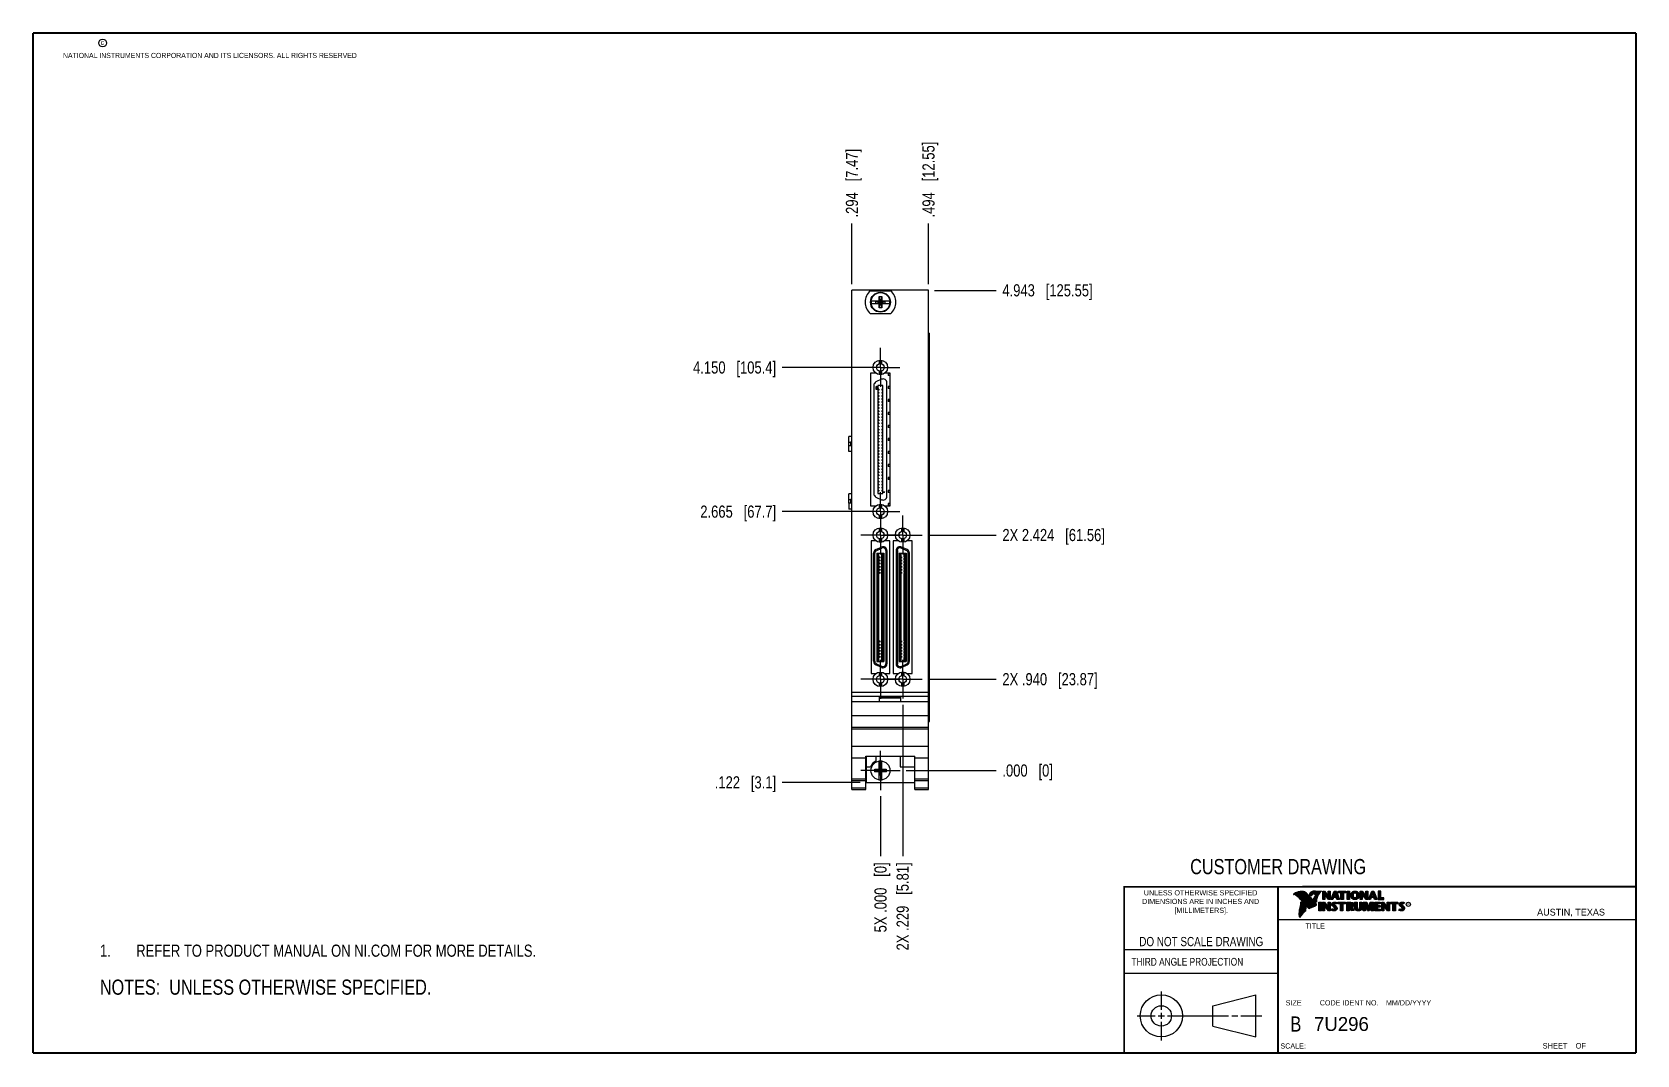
# Model space of a CAD drawing. Header units: inches. Extents: x 0.2 to 16.8, y 0.2 to 10.8.
import ezdxf

# ---------------------------------------------------------------- set-up
doc = ezdxf.new("R2010")
doc.units = ezdxf.units.IN
doc.header["$LTSCALE"] = 0.935
doc.header["$MEASUREMENT"] = 0
doc.linetypes.add('CENTER', pattern=[0.6, 0.375, -0.075, 0.075, -0.075])
doc.layers.get('0').update_dxf_attribs({"linetype": 'CONTINUOUS'})
for name, color, linetype in [('02___PRT_ALL_AXES', 7, 'CONTINUOUS'), ('COSMETIC', 7, 'CONTINUOUS'), ('DEFAULT_1', 7, 'CENTER'), ('DETAIL', 7, 'CONTINUOUS'), ('DIMENSIONS', 7, 'CONTINUOUS')]:
    doc.layers.add(name, color=color, linetype=linetype)
doc.styles.get("Standard").update_dxf_attribs({"font": 'txt', "width": 0.8})
doc.styles.add('TEXTSTYLE_2', font='txt')
doc.styles.add('TEXTSTYLE_3', font='txt', dxfattribs={"width": 0.95})
doc.dimstyles.new('DIMSTYLE_1', dxfattribs={"dimtxt": 0.125, "dimasz": 0.18, "dimexe": 0.125, "dimexo": 0.0625, "dimgap": 0.03125, "dimtad": 0, "dimtih": 1, "dimtoh": 1, "dimdec": 3, "dimzin": 4, "dimdsep": 46, "dimtxsty": 'STANDARD', "dimblk": '_FILLED', "dimblk1": '_FILLED', "dimblk2": '_FILLED', "dimcen": 0.09, "dimadec": 0, "dimazin": 0, "dimtp": 0.001, "dimtm": 0.001, "dimtfac": 1, "dimtdec": 3, "dimtofl": 0, "dimtmove": 0, "dimatfit": 3, "dimldrblk": '_FILLED', "dimfxl": 1, "dimtolj": 1, "dimtzin": 4, "dimarcsym": 0})

msp = doc.modelspace()

# ---------------------------------------------------------------- texts
at = {"color": 2, "linetype": 'CONTINUOUS', "attachment_point": 1, "line_spacing_factor": 0.9}
for s, insert, char_height, width in [('c', (0.946, 10.6893), 0.053, 0.0424), ('NATIONAL INSTRUMENTS CORPORATION AND ITS LICENSORS. ALL RIGHTS RESERVED', (0.5583, 10.5546), 0.053, 3.0104), ('THIRD ANGLE PROJECTION', (11.5564, 1.2384), 0.08, 1.408)]:
    msp.add_mtext(s, dxfattribs=dict(at, insert=insert, char_height=char_height, width=width))
at = {"color": 7, "linetype": 'CONTINUOUS', "attachment_point": 2, "line_spacing_factor": 0.9}
for s, insert, char_height, width in [('CUSTOMER DRAWING', (13.0668, 2.2564), 0.15625, 2), ('DO NOT SCALE DRAWING', (12.2754, 1.4542), 0.095, 1.52), ('B', (13.2497, 0.6361), 0.1562, 0.125)]:
    msp.add_mtext(s, dxfattribs=dict(at, insert=insert, char_height=char_height, width=width))
at = {"color": 2, "linetype": 'CONTINUOUS', "line_spacing_factor": 0.9}
for s, insert, char_height, width, attachment_point, style in [('DIMENSIONS ARE IN INCHES AND', (12.2688, 1.8465), 0.053254, 1.491112, 2, 'TEXTSTYLE_2'), ('UNLESS OTHERWISE SPECIFIED', (12.2688, 1.9352), 0.053254, 1.384604, 2, 'TEXTSTYLE_2'), ('[MILLIMETERS].', (12.2746, 1.7548), 0.053254, 0.745556, 2, 'TEXTSTYLE_2'), ('R', (14.3971, 1.8), 0.0217, 0.021738, 1, 'TEXTSTYLE_2'), ('AUSTIN, TEXAS', (15.7327, 1.7441), 0.069617, 0.905021, 1, 'TEXTSTYLE_2'), ('TITLE', (13.3474, 1.593), 0.05325, 0.26627, 1, 'TEXTSTYLE_2'), ('SIZE', (13.1451, 0.8027), 0.05325, 0.213016, 1, 'TEXTSTYLE_2'), ('CODE IDENT NO.', (13.7978, 0.8027), 0.053254, 0.708278, 2, 'TEXTSTYLE_3'), ('MM/DD/YYYY', (14.1765, 0.8027), 0.05325, 0.53254, 1, 'TEXTSTYLE_2'), ('SCALE:', (13.0904, 0.3585), 0.05325, 0.319524, 1, 'TEXTSTYLE_2'), ('SHEET    OF', (15.7892, 0.3625), 0.057262, 0.629882, 1, 'TEXTSTYLE_2')]:
    msp.add_mtext(s, dxfattribs=dict(at, insert=insert, char_height=char_height, width=width, attachment_point=attachment_point, style=style))
at = {"color": 7, "linetype": 'CONTINUOUS', "insert": (13.4363, 0.6298), "char_height": 0.14316, "width": 0.715775, "attachment_point": 1, "line_spacing_factor": 0.9, "style": 'TEXTSTYLE_2'}
msp.add_mtext('7U296', dxfattribs=at)

# ---------------------------------------------------------------- blocks, each defined once
blk = doc.blocks.new('CUSTOM_NOTE_BL0', base_point=(3.675, 1.312))
at = {"color": 2, "linetype": 'CONTINUOUS', "width": 0.8}
for s, p in [('1.', (0.938, 1.25)), ('REFER TO PRODUCT MANUAL ON NI.COM FOR MORE DETAILS.', (1.312, 1.25))]:
    blk.add_text(s, height=0.125, dxfattribs=at).set_placement(p)
blk = doc.blocks.new('*D0')
at = {"layer": 'DIMENSIONS', "color": 2, "linetype": 'CONTINUOUS'}
blk.add_line((9.464, 4.107), (10.165, 4.107), dxfattribs=at)
at = {"layer": 'DIMENSIONS', "color": 2, "linetype": 'CONTINUOUS', "insert": (10.228, 4.17), "char_height": 0.125, "width": 1.525, "attachment_point": 1, "line_spacing_factor": 0.9}
blk.add_mtext('2X .940{\\Ftxt.shx;\\W1.000000;\\H0.125000; }[23.87]', dxfattribs=at)
blk = doc.blocks.new('_FILLED')
at = {"color": 0, "linetype": 'BYBLOCK'}
blk.add_solid([(0, 0), (-1, 0.174), (-1, -0.174)], dxfattribs=at)
blk = doc.blocks.new('*D1')
at = {"layer": 'DIMENSIONS', "color": 2, "linetype": 'CONTINUOUS'}
blk.add_line((9.239, 3.167), (10.165, 3.167), dxfattribs=at)
at = {"layer": 'DIMENSIONS', "color": 2, "linetype": 'CONTINUOUS', "insert": (10.228, 3.23), "char_height": 0.125, "width": 0.825, "attachment_point": 1, "line_spacing_factor": 0.9}
blk.add_mtext('.000{\\Ftxt.shx;\\W1.000000;\\H0.125000; }[0]', dxfattribs=at)
blk = doc.blocks.new('*D2')
at = {"layer": 'DIMENSIONS', "color": 2, "linetype": 'CONTINUOUS'}
blk.add_line((9.464, 5.591), (10.165, 5.591), dxfattribs=at)
at = {"layer": 'DIMENSIONS', "color": 2, "linetype": 'CONTINUOUS', "insert": (10.228, 5.654), "char_height": 0.125, "width": 1.625, "attachment_point": 1, "line_spacing_factor": 0.9}
blk.add_mtext('2X 2.424{\\Ftxt.shx;\\W1.000000;\\H0.125000; }[61.56]', dxfattribs=at)
blk = doc.blocks.new('*D3')
at = {"layer": 'DIMENSIONS', "color": 2, "linetype": 'CONTINUOUS'}
blk.add_line((8.91, 5.833), (7.962, 5.833), dxfattribs=at)
at = {"layer": 'DIMENSIONS', "color": 2, "linetype": 'CONTINUOUS', "insert": (7.899, 5.895), "char_height": 0.125, "width": 1.225, "attachment_point": 3, "line_spacing_factor": 0.9}
blk.add_mtext('2.665{\\Ftxt.shx;\\W1.000000;\\H0.125000; }[67.7]', dxfattribs=at)
blk = doc.blocks.new('*D4')
at = {"layer": 'DIMENSIONS', "color": 2, "linetype": 'CONTINUOUS'}
blk.add_line((8.91, 7.317), (7.962, 7.317), dxfattribs=at)
at = {"layer": 'DIMENSIONS', "color": 2, "linetype": 'CONTINUOUS', "insert": (7.899, 7.379), "char_height": 0.125, "width": 1.325, "attachment_point": 3, "line_spacing_factor": 0.9}
blk.add_mtext('4.150{\\Ftxt.shx;\\W1.000000;\\H0.125000; }[105.4]', dxfattribs=at)
blk = doc.blocks.new('*D5')
at = {"layer": 'DIMENSIONS', "color": 2, "linetype": 'CONTINUOUS'}
blk.add_line((9.53, 8.11), (10.165, 8.11), dxfattribs=at)
at = {"layer": 'DIMENSIONS', "color": 2, "linetype": 'CONTINUOUS', "insert": (10.228, 8.173), "char_height": 0.125, "width": 1.425, "attachment_point": 1, "line_spacing_factor": 0.9}
blk.add_mtext('4.943{\\Ftxt.shx;\\W1.000000;\\H0.125000; }[125.55]', dxfattribs=at)
blk = doc.blocks.new('*D6')
at = {"layer": 'DIMENSIONS', "color": 2, "linetype": 'CONTINUOUS'}
blk.add_line((8.765, 3.045), (7.962, 3.045), dxfattribs=at)
at = {"layer": 'DIMENSIONS', "color": 2, "linetype": 'CONTINUOUS', "insert": (7.899, 3.108), "char_height": 0.125, "width": 1.025, "attachment_point": 3, "line_spacing_factor": 0.9}
blk.add_mtext('.122{\\Ftxt.shx;\\W1.000000;\\H0.125000; }[3.1]', dxfattribs=at)
blk = doc.blocks.new('*D7')
at = {"layer": 'DIMENSIONS', "color": 2, "linetype": 'CONTINUOUS'}
blk.add_line((9.202, 3.845), (9.202, 2.285), dxfattribs=at)
at = {"layer": 'DIMENSIONS', "color": 2, "linetype": 'CONTINUOUS', "insert": (9.139, 2.222), "char_height": 0.125, "width": 1.425, "attachment_point": 3, "rotation": 90, "line_spacing_factor": 0.9}
blk.add_mtext('2X .229{\\Ftxt.shx;\\W1.000000;\\H0.125000; }[5.81]', dxfattribs=at)
blk = doc.blocks.new('*D8')
at = {"layer": 'DIMENSIONS', "color": 2, "linetype": 'CONTINUOUS'}
blk.add_line((8.973, 2.902), (8.973, 2.285), dxfattribs=at)
at = {"layer": 'DIMENSIONS', "color": 2, "linetype": 'CONTINUOUS', "insert": (8.911, 2.222), "char_height": 0.125, "width": 1.125, "attachment_point": 3, "rotation": 90, "line_spacing_factor": 0.9}
blk.add_mtext('5X .000{\\Ftxt.shx;\\W1.000000;\\H0.125000; }[0]', dxfattribs=at)
blk = doc.blocks.new('*D9')
at = {"layer": 'DIMENSIONS', "color": 2, "linetype": 'CONTINUOUS'}
blk.add_line((8.679, 8.173), (8.679, 8.798), dxfattribs=at)
at = {"layer": 'DIMENSIONS', "color": 2, "linetype": 'CONTINUOUS', "insert": (8.617, 8.86), "char_height": 0.125, "width": 1.125, "attachment_point": 1, "rotation": 90, "line_spacing_factor": 0.9}
blk.add_mtext('.294{\\Ftxt.shx;\\W1.000000;\\H0.125000; }[7.47]', dxfattribs=at)
blk = doc.blocks.new('*D10')
at = {"layer": 'DIMENSIONS', "color": 2, "linetype": 'CONTINUOUS'}
blk.add_line((9.467, 8.173), (9.467, 8.798), dxfattribs=at)
at = {"layer": 'DIMENSIONS', "color": 2, "linetype": 'CONTINUOUS', "insert": (9.405, 8.86), "char_height": 0.125, "width": 1.225, "attachment_point": 1, "rotation": 90, "line_spacing_factor": 0.9}
blk.add_mtext('.494{\\Ftxt.shx;\\W1.000000;\\H0.125000; }[12.55]', dxfattribs=at)
blk = doc.blocks.new('NOTES_HEADER_BL1', base_point=(3.1215, 0.9375))
at = {"layer": 'DETAIL', "color": 2, "linetype": 'CONTINUOUS', "width": 0.8}
blk.add_text('NOTES:  UNLESS OTHERWISE SPECIFIED.', height=0.156, dxfattribs=at).set_placement((0.9375, 0.8595))

# ---------------------------------------------------------------- dimensions: what is measured, and where the dimension line sits
at = {"layer": 'DIMENSIONS', "color": 2, "linetype": 'CONTINUOUS'}
for feature_location, offset, dtype, origin, picture, middle in [((9.4673, 8.1729), (0, 0.625), 1, (8.9733, 8.1104), '*D10', (9.4673, 9.4729)), ((8.6793, 8.1729), (0, 0.625), 1, (8.9733, 8.1104), '*D9', (8.6793, 9.4229)), ((9.5298, 8.1104), (0.6357, 0), 0, (9.4553, 3.1675), '*D5', (10.9404, 8.1104)), ((8.90958, 7.31698), (-0.94784, 0), 0, (9.17188, 3.16745), '*D4', (7.23674, 7.31698)), ((8.9096, 5.8327), (-0.9478, 0), 0, (9.1719, 3.1675), '*D3', (7.2867, 5.8327)), ((8.7648, 3.0455), (-0.803, 0), 0, (8.8273, 3.1675), '*D6', (7.3867, 3.0455)), ((9.2387865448, 3.1674533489), (0.9266616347, 0), 0, (9.1762865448, 3.1674533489), '*D1', (10.6404481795, 3.1674533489))]:
    dim = msp.add_ordinate_dim(feature_location=feature_location, offset=offset, dtype=dtype, origin=origin, dimstyle='DIMSTYLE_1', dxfattribs=at)
    dim.commit()
    dim.dimension.update_dxf_attribs({"geometry": picture, "text_midpoint": middle})
for feature_location, offset, dtype, origin, text, picture, middle in [((9.4643, 5.5913), (0.7012, 0), 0, (9.4018, 3.1675), '2X <>', '*D2', (11.0404, 5.5913)), ((9.4643, 4.1071), (0.7012, 0), 0, (9.1763, 3.1675), '2X <>', '*D0', (10.9904, 4.1071)), ((9.202, 3.8448), (0, -1.5598), 1, (8.9733, 2.9645), '2X <>', '*D7', (9.202, 1.51)), ((8.9732865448, 2.9019533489), (0, -0.617), 1, (8.9732865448, 2.9644533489), '5X <>', '*D8', (8.9732865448, 1.6599533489))]:
    dim = msp.add_ordinate_dim(feature_location=feature_location, offset=offset, dtype=dtype, origin=origin, text=text, dimstyle='DIMSTYLE_1', dxfattribs=at)
    dim.commit()
    dim.dimension.update_dxf_attribs({"geometry": picture, "text_midpoint": middle})

# ---------------------------------------------------------------- linework, layer by layer
at = {"color": 7, "linetype": 'CONTINUOUS'}
for p, q in [((8.6793, 2.9725), (8.6793, 8.1104)), ((9.4673, 8.1104), (8.6793, 8.1104)), ((8.8695, 8.1069), (9.077, 8.1069)), ((9.4673, 2.9725), (9.4673, 8.1104)), ((8.8786, 8.0021), (8.9616, 8.0021)), ((8.8786, 7.9746), (8.9616, 7.9746)), ((8.9248, 7.9767), (8.9248, 8.0001)), ((8.9248, 7.9767), (9.0218, 8.0001)), ((8.9616, 8.0001), (8.9248, 8.0001)), ((8.9248, 8.0001), (9.0218, 7.9767)), ((8.9248, 7.9767), (8.9616, 7.9767)), ((8.9595, 7.9313), (8.9871, 8.0454)), ((8.9595, 8.0021), (8.9595, 8.0454)), ((8.9871, 7.9313), (8.9595, 8.0454)), ((8.9595, 8.0454), (8.9871, 8.0454)), ((8.9595, 7.9313), (8.9595, 7.9746)), ((8.9871, 7.9313), (8.9595, 7.9313)), ((8.9616, 8.0021), (8.9616, 8.0001)), ((8.9616, 7.9767), (8.985, 8.0001)), ((8.985, 7.9767), (8.9616, 8.0001)), ((8.9616, 7.9746), (8.9616, 7.9767)), ((8.985, 8.0021), (8.985, 8.0001)), ((8.985, 8.0021), (9.0679, 8.0021)), ((9.0218, 8.0001), (8.985, 8.0001)), ((8.985, 7.9746), (8.985, 7.9767)), ((8.985, 7.9767), (9.0218, 7.9767)), ((8.985, 7.9746), (9.0679, 7.9746)), ((8.9871, 8.0454), (8.9871, 8.0021)), ((8.9871, 7.9746), (8.9871, 7.9313)), ((9.0218, 7.9767), (9.0218, 8.0001)), ((9.077, 7.8699), (8.8695, 7.8699)), ((9.4682, 7.6704), (9.478, 7.6704)), ((9.478, 3.6704), (9.478, 7.6704)), ((8.9593, 7.3907), (8.9593, 7.3542)), ((8.9593, 7.2797), (8.9593, 7.2433)), ((8.9849, 7.3907), (8.9849, 7.3542)), ((8.9849, 7.2797), (8.9849, 7.2433)), ((8.8723, 7.2572), (8.8723, 5.8912)), ((8.9223, 7.2572), (8.8723, 7.2572)), ((8.904, 7.1317), (8.904, 6.018)), ((8.9223, 7.2615), (8.9223, 7.2572)), ((8.9842, 7.1942), (8.9267, 7.1674)), ((8.9455, 7.1319), (8.9455, 6.0178)), ((8.9987, 7.1319), (8.9455, 7.1319)), ((8.9987, 6.0178), (8.9987, 7.1319)), ((9.0223, 7.2572), (9.0223, 7.2618)), ((9.0723, 7.2572), (9.0223, 7.2572)), ((9.0402, 5.9912), (9.0402, 7.1585)), ((9.0531, 7.255), (9.0531, 7.2349)), ((9.0723, 7.255), (9.0531, 7.255)), ((9.0723, 7.2349), (9.0531, 7.2349)), ((9.0531, 7.121), (9.0531, 7.1009)), ((9.0723, 7.121), (9.0531, 7.121)), ((9.0705, 7.2572), (9.0705, 6.9869)), ((9.0723, 5.8912), (9.0723, 7.2572)), ((8.9563, 7.0916), (8.9455, 7.0916)), ((8.9563, 7.0817), (8.9455, 7.0817)), ((8.9563, 7.0601), (8.9455, 7.0601)), ((8.9563, 7.0502), (8.9455, 7.0502)), ((8.9563, 7.0286), (8.9455, 7.0286)), ((8.9563, 7.0188), (8.9455, 7.0188)), ((8.9563, 6.9971), (8.9455, 6.9971)), ((8.9563, 6.9873), (8.9455, 6.9873)), ((8.9563, 6.9656), (8.9455, 6.9656)), ((8.9563, 6.9558), (8.9455, 6.9558)), ((8.9563, 7.0916), (8.9563, 7.0817)), ((8.9563, 7.0601), (8.9563, 7.0502)), ((8.9563, 7.0286), (8.9563, 7.0188)), ((8.9563, 6.9971), (8.9563, 6.9873)), ((8.9563, 6.9656), (8.9563, 6.9558)), ((8.9878, 7.0916), (8.9878, 7.0817)), ((8.9987, 7.0916), (8.9878, 7.0916)), ((8.9987, 7.0817), (8.9878, 7.0817)), ((8.9878, 7.0601), (8.9878, 7.0502)), ((8.9987, 7.0601), (8.9878, 7.0601)), ((8.9987, 7.0502), (8.9878, 7.0502)), ((8.9878, 7.0286), (8.9878, 7.0188)), ((8.9987, 7.0286), (8.9878, 7.0286)), ((8.9987, 7.0188), (8.9878, 7.0188)), ((8.9878, 6.9971), (8.9878, 6.9873)), ((8.9987, 6.9971), (8.9878, 6.9971)), ((8.9987, 6.9873), (8.9878, 6.9873)), ((8.9878, 6.9656), (8.9878, 6.9558)), ((8.9987, 6.9656), (8.9878, 6.9656)), ((8.9987, 6.9558), (8.9878, 6.9558)), ((9.0723, 7.1009), (9.0531, 7.1009)), ((9.0531, 6.9869), (9.0531, 6.9669)), ((9.0723, 6.9869), (9.0531, 6.9869)), ((9.0723, 6.9669), (9.0531, 6.9669)), ((9.0548, 6.9869), (9.0548, 6.9669)), ((9.0676, 6.9686), (9.0548, 6.9686)), ((9.06, 6.9869), (9.06, 6.9686)), ((9.0676, 6.9869), (9.0676, 6.9686)), ((9.0705, 6.9669), (9.0705, 6.5849)), ((8.9563, 6.9341), (8.9455, 6.9341)), ((8.9563, 6.9243), (8.9455, 6.9243)), ((8.9563, 6.9026), (8.9455, 6.9026)), ((8.9563, 6.8928), (8.9455, 6.8928)), ((8.9563, 6.8711), (8.9455, 6.8711)), ((8.9563, 6.8613), (8.9455, 6.8613)), ((8.9563, 6.8396), (8.9455, 6.8396)), ((8.9563, 6.8298), (8.9455, 6.8298)), ((8.9563, 6.8081), (8.9455, 6.8081)), ((8.9563, 6.7983), (8.9455, 6.7983)), ((8.9563, 6.7766), (8.9455, 6.7766)), ((8.9563, 6.9341), (8.9563, 6.9243)), ((8.9563, 6.9026), (8.9563, 6.8928)), ((8.9563, 6.8711), (8.9563, 6.8613)), ((8.9563, 6.8396), (8.9563, 6.8298)), ((8.9563, 6.8081), (8.9563, 6.7983)), ((8.9563, 6.7766), (8.9563, 6.7668)), ((8.9878, 6.9341), (8.9878, 6.9243)), ((8.9987, 6.9341), (8.9878, 6.9341)), ((8.9987, 6.9243), (8.9878, 6.9243)), ((8.9878, 6.9026), (8.9878, 6.8928)), ((8.9987, 6.9026), (8.9878, 6.9026)), ((8.9987, 6.8928), (8.9878, 6.8928)), ((8.9878, 6.8711), (8.9878, 6.8613)), ((8.9987, 6.8711), (8.9878, 6.8711)), ((8.9987, 6.8613), (8.9878, 6.8613)), ((8.9878, 6.8396), (8.9878, 6.8298)), ((8.9987, 6.8396), (8.9878, 6.8396)), ((8.9987, 6.8298), (8.9878, 6.8298)), ((8.9878, 6.8081), (8.9878, 6.7983)), ((8.9987, 6.8081), (8.9878, 6.8081)), ((8.9987, 6.7983), (8.9878, 6.7983)), ((8.9878, 6.7766), (8.9878, 6.7668)), ((8.9987, 6.7766), (8.9878, 6.7766)), ((9.0531, 6.8529), (9.0531, 6.8328)), ((9.0723, 6.8529), (9.0531, 6.8529)), ((9.0723, 6.8328), (9.0531, 6.8328)), ((8.9563, 6.7668), (8.9455, 6.7668)), ((8.9563, 6.7451), (8.9455, 6.7451)), ((8.9563, 6.7353), (8.9455, 6.7353)), ((8.9563, 6.7136), (8.9455, 6.7136)), ((8.9563, 6.7038), (8.9455, 6.7038)), ((8.9563, 6.6821), (8.9455, 6.6821)), ((8.9563, 6.6723), (8.9455, 6.6723)), ((8.9563, 6.6506), (8.9455, 6.6506)), ((8.9563, 6.6408), (8.9455, 6.6408)), ((8.9563, 6.6191), (8.9455, 6.6191)), ((8.9563, 6.6093), (8.9455, 6.6093)), ((8.9563, 6.7451), (8.9563, 6.7353)), ((8.9563, 6.7136), (8.9563, 6.7038)), ((8.9563, 6.6821), (8.9563, 6.6723)), ((8.9563, 6.6506), (8.9563, 6.6408)), ((8.9563, 6.6191), (8.9563, 6.6093)), ((8.9987, 6.7668), (8.9878, 6.7668)), ((8.9878, 6.7451), (8.9878, 6.7353)), ((8.9987, 6.7451), (8.9878, 6.7451)), ((8.9987, 6.7353), (8.9878, 6.7353)), ((8.9878, 6.7136), (8.9878, 6.7038)), ((8.9987, 6.7136), (8.9878, 6.7136)), ((8.9987, 6.7038), (8.9878, 6.7038)), ((8.9878, 6.6821), (8.9878, 6.6723)), ((8.9987, 6.6821), (8.9878, 6.6821)), ((8.9987, 6.6723), (8.9878, 6.6723)), ((8.9878, 6.6506), (8.9878, 6.6408)), ((8.9987, 6.6506), (8.9878, 6.6506)), ((8.9987, 6.6408), (8.9878, 6.6408)), ((8.9878, 6.6191), (8.9878, 6.6093)), ((8.9987, 6.6191), (8.9878, 6.6191)), ((8.9987, 6.6093), (8.9878, 6.6093)), ((9.0531, 6.7189), (9.0531, 6.6988)), ((9.0723, 6.7189), (9.0531, 6.7189)), ((9.0723, 6.6988), (9.0531, 6.6988)), ((8.6492, 6.4499), (8.6492, 6.6074)), ((8.6793, 6.6074), (8.6492, 6.6074)), ((8.6492, 6.5484), (8.665, 6.5484)), ((8.6793, 6.509), (8.6492, 6.509)), ((8.6793, 6.4499), (8.6492, 6.4499)), ((8.665, 6.5484), (8.665, 6.509)), ((8.6793, 6.5484), (8.665, 6.5484)), ((8.9563, 6.5876), (8.9455, 6.5876)), ((8.9563, 6.5778), (8.9455, 6.5778)), ((8.9563, 6.5562), (8.9455, 6.5562)), ((8.9563, 6.5463), (8.9455, 6.5463)), ((8.9563, 6.5247), (8.9455, 6.5247)), ((8.9563, 6.5148), (8.9455, 6.5148)), ((8.9563, 6.4932), (8.9455, 6.4932)), ((8.9563, 6.4833), (8.9455, 6.4833)), ((8.9563, 6.4617), (8.9455, 6.4617)), ((8.9563, 6.4518), (8.9455, 6.4518)), ((8.9563, 6.5876), (8.9563, 6.5778)), ((8.9563, 6.5562), (8.9563, 6.5463)), ((8.9563, 6.5247), (8.9563, 6.5148)), ((8.9563, 6.4932), (8.9563, 6.4833)), ((8.9563, 6.4617), (8.9563, 6.4518)), ((8.9878, 6.5876), (8.9878, 6.5778)), ((8.9987, 6.5876), (8.9878, 6.5876)), ((8.9987, 6.5778), (8.9878, 6.5778)), ((8.9878, 6.5562), (8.9878, 6.5463)), ((8.9987, 6.5562), (8.9878, 6.5562)), ((8.9987, 6.5463), (8.9878, 6.5463)), ((8.9878, 6.5247), (8.9878, 6.5148)), ((8.9987, 6.5247), (8.9878, 6.5247)), ((8.9987, 6.5148), (8.9878, 6.5148)), ((8.9878, 6.4932), (8.9878, 6.4833)), ((8.9987, 6.4932), (8.9878, 6.4932)), ((8.9987, 6.4833), (8.9878, 6.4833)), ((8.9878, 6.4617), (8.9878, 6.4518)), ((8.9987, 6.4617), (8.9878, 6.4617)), ((8.9987, 6.4518), (8.9878, 6.4518)), ((9.0531, 6.5849), (9.0531, 6.5648)), ((9.0723, 6.5849), (9.0531, 6.5849)), ((9.0723, 6.5648), (9.0531, 6.5648)), ((9.0531, 6.4509), (9.0531, 6.4308)), ((9.0723, 6.4509), (9.0531, 6.4509)), ((9.0548, 6.5849), (9.0548, 6.5648)), ((9.06, 6.5849), (9.06, 6.5648)), ((9.0676, 6.5849), (9.0676, 6.5648)), ((9.0705, 6.5648), (9.0705, 6.1828)), ((8.9563, 6.4302), (8.9455, 6.4302)), ((8.9563, 6.4203), (8.9455, 6.4203)), ((8.9563, 6.3987), (8.9455, 6.3987)), ((8.9563, 6.3888), (8.9455, 6.3888)), ((8.9563, 6.3672), (8.9455, 6.3672)), ((8.9563, 6.3573), (8.9455, 6.3573)), ((8.9563, 6.3357), (8.9455, 6.3357)), ((8.9563, 6.3258), (8.9455, 6.3258)), ((8.9563, 6.3042), (8.9455, 6.3042)), ((8.9563, 6.2943), (8.9455, 6.2943)), ((8.9563, 6.4302), (8.9563, 6.4203)), ((8.9563, 6.3987), (8.9563, 6.3888)), ((8.9563, 6.3672), (8.9563, 6.3573)), ((8.9563, 6.3357), (8.9563, 6.3258)), ((8.9563, 6.3042), (8.9563, 6.2943)), ((8.9878, 6.4302), (8.9878, 6.4203)), ((8.9987, 6.4302), (8.9878, 6.4302)), ((8.9987, 6.4203), (8.9878, 6.4203)), ((8.9878, 6.3987), (8.9878, 6.3888)), ((8.9987, 6.3987), (8.9878, 6.3987)), ((8.9987, 6.3888), (8.9878, 6.3888)), ((8.9878, 6.3672), (8.9878, 6.3573)), ((8.9987, 6.3672), (8.9878, 6.3672)), ((8.9987, 6.3573), (8.9878, 6.3573)), ((8.9878, 6.3357), (8.9878, 6.3258)), ((8.9987, 6.3357), (8.9878, 6.3357)), ((8.9987, 6.3258), (8.9878, 6.3258)), ((8.9878, 6.3042), (8.9878, 6.2943)), ((8.9987, 6.3042), (8.9878, 6.3042)), ((8.9987, 6.2943), (8.9878, 6.2943)), ((9.0723, 6.4308), (9.0531, 6.4308)), ((9.0531, 6.3169), (9.0531, 6.2968)), ((9.0723, 6.3169), (9.0531, 6.3169)), ((9.0723, 6.2968), (9.0531, 6.2968)), ((8.9563, 6.2727), (8.9455, 6.2727)), ((8.9563, 6.2628), (8.9455, 6.2628)), ((8.9563, 6.2412), (8.9455, 6.2412)), ((8.9563, 6.2313), (8.9455, 6.2313)), ((8.9563, 6.2097), (8.9455, 6.2097)), ((8.9563, 6.1999), (8.9455, 6.1999)), ((8.9563, 6.1782), (8.9455, 6.1782)), ((8.9563, 6.1684), (8.9455, 6.1684)), ((8.9563, 6.1467), (8.9455, 6.1467)), ((8.9563, 6.1369), (8.9455, 6.1369)), ((8.9563, 6.1152), (8.9455, 6.1152)), ((8.9563, 6.2727), (8.9563, 6.2628)), ((8.9563, 6.2412), (8.9563, 6.2313)), ((8.9563, 6.2097), (8.9563, 6.1999)), ((8.9563, 6.1782), (8.9563, 6.1684)), ((8.9563, 6.1467), (8.9563, 6.1369)), ((8.9563, 6.1152), (8.9563, 6.1054)), ((8.9878, 6.2727), (8.9878, 6.2628)), ((8.9987, 6.2727), (8.9878, 6.2727)), ((8.9987, 6.2628), (8.9878, 6.2628)), ((8.9878, 6.2412), (8.9878, 6.2313)), ((8.9987, 6.2412), (8.9878, 6.2412)), ((8.9987, 6.2313), (8.9878, 6.2313)), ((8.9878, 6.2097), (8.9878, 6.1999)), ((8.9987, 6.2097), (8.9878, 6.2097)), ((8.9987, 6.1999), (8.9878, 6.1999)), ((8.9878, 6.1782), (8.9878, 6.1684)), ((8.9987, 6.1782), (8.9878, 6.1782)), ((8.9987, 6.1684), (8.9878, 6.1684)), ((8.9878, 6.1467), (8.9878, 6.1369)), ((8.9987, 6.1467), (8.9878, 6.1467)), ((8.9987, 6.1369), (8.9878, 6.1369)), ((8.9878, 6.1152), (8.9878, 6.1054)), ((8.9987, 6.1152), (8.9878, 6.1152)), ((9.0531, 6.1828), (9.0531, 6.1628)), ((9.0723, 6.1828), (9.0531, 6.1828)), ((9.0723, 6.1628), (9.0531, 6.1628)), ((9.0548, 6.1828), (9.0548, 6.1628)), ((9.0676, 6.1812), (9.0548, 6.1812)), ((9.06, 6.1812), (9.06, 6.1628)), ((9.0676, 6.1812), (9.0676, 6.1628)), ((9.0705, 6.1628), (9.0705, 5.8912)), ((8.6492, 5.9184), (8.6492, 6.0169)), ((8.6793, 6.0169), (8.6492, 6.0169)), ((8.6492, 5.9578), (8.665, 5.9578)), ((8.665, 5.9578), (8.665, 5.9184)), ((8.6793, 5.9578), (8.665, 5.9578)), ((8.9267, 5.9823), (8.9842, 5.9555)), ((8.9563, 6.1054), (8.9455, 6.1054)), ((8.9563, 6.0837), (8.9455, 6.0837)), ((8.9563, 6.0739), (8.9455, 6.0739)), ((8.9563, 6.0522), (8.9455, 6.0522)), ((8.9563, 6.0424), (8.9455, 6.0424)), ((8.9455, 6.0178), (8.9987, 6.0178)), ((8.9563, 6.0837), (8.9563, 6.0739)), ((8.9563, 6.0522), (8.9563, 6.0424)), ((8.9987, 6.1054), (8.9878, 6.1054)), ((8.9878, 6.0837), (8.9878, 6.0739)), ((8.9987, 6.0837), (8.9878, 6.0837)), ((8.9987, 6.0739), (8.9878, 6.0739)), ((8.9878, 6.0522), (8.9878, 6.0424)), ((8.9987, 6.0522), (8.9878, 6.0522)), ((8.9987, 6.0424), (8.9878, 6.0424)), ((9.0531, 6.0488), (9.0531, 6.0288)), ((9.0723, 6.0488), (9.0531, 6.0488)), ((9.0723, 6.0288), (9.0531, 6.0288)), ((8.6492, 5.9184), (8.6492, 5.8594)), ((8.6793, 5.9184), (8.6492, 5.9184)), ((8.6793, 5.8594), (8.6492, 5.8594)), ((8.8723, 5.8912), (8.9223, 5.8912)), ((8.9223, 5.8912), (8.9223, 5.8883)), ((8.9593, 5.9064), (8.9593, 5.87)), ((8.9593, 5.7955), (8.9593, 5.759)), ((8.9849, 5.9064), (8.9849, 5.87)), ((8.9849, 5.7955), (8.9849, 5.759)), ((9.0223, 5.8879), (9.0223, 5.8912)), ((9.0223, 5.8912), (9.0723, 5.8912)), ((9.0531, 5.9148), (9.0531, 5.8947)), ((9.0723, 5.9148), (9.0531, 5.9148)), ((9.0723, 5.8947), (9.0531, 5.8947)), ((8.9593, 5.6642), (8.9593, 5.6277)), ((8.9849, 5.6642), (8.9849, 5.6277)), ((9.1892, 5.665), (9.1892, 5.6285)), ((9.2148, 5.665), (9.2148, 5.6285)), ((8.8763, 5.5322), (8.8763, 4.1662)), ((8.9253, 5.5322), (8.8763, 5.5322)), ((8.9255, 5.4409), (8.983, 5.4677)), ((8.9305, 5.4302), (8.988, 5.457)), ((8.9593, 5.5532), (8.9593, 5.5168)), ((8.9849, 5.5532), (8.9849, 5.5168)), ((9.0683, 5.5322), (9.0193, 5.5322)), ((9.0683, 4.1662), (9.0683, 5.5322)), ((9.155, 5.5322), (9.105, 5.5322)), ((9.105, 5.5322), (9.105, 4.1662)), ((9.155, 5.5333), (9.155, 5.5322)), ((9.2436, 5.4302), (9.1861, 5.457)), ((9.1892, 5.554), (9.1892, 5.5176)), ((9.2486, 5.4409), (9.1911, 5.4677)), ((9.2148, 5.554), (9.2148, 5.5176)), ((9.249, 5.5322), (9.249, 5.5333)), ((9.299, 5.5322), (9.249, 5.5322)), ((9.299, 4.1662), (9.299, 5.5322)), ((8.9028, 4.2915), (8.9028, 5.4052)), ((8.9146, 4.2915), (8.9146, 5.4052)), ((8.9347, 5.4054), (8.9347, 4.2913)), ((8.9347, 5.4054), (9.0095, 5.4054)), ((8.9455, 5.4054), (8.9455, 4.2913)), ((8.9631, 5.3671), (8.9455, 5.3671)), ((8.9631, 5.3533), (8.9455, 5.3533)), ((8.9632, 5.3356), (8.9455, 5.3356)), ((8.9632, 5.3218), (8.9455, 5.3218)), ((8.9631, 5.3041), (8.9455, 5.3041)), ((8.9631, 5.2903), (8.9455, 5.2903)), ((8.9573, 5.3671), (8.9573, 5.4054)), ((8.9573, 5.3356), (8.9573, 5.3533)), ((8.9573, 5.3041), (8.9573, 5.3218)), ((8.9573, 5.2726), (8.9573, 5.2903)), ((8.9631, 5.3671), (8.9631, 5.3533)), ((8.9631, 5.3041), (8.9631, 5.2903)), ((8.9632, 5.3356), (8.9632, 5.3218)), ((8.9987, 5.3671), (8.9808, 5.3671)), ((8.9808, 5.3671), (8.9808, 5.3533)), ((8.9987, 5.3533), (8.9808, 5.3533)), ((8.9987, 5.3041), (8.9808, 5.3041)), ((8.9808, 5.3041), (8.9808, 5.2903)), ((8.9987, 5.2903), (8.9808, 5.2903)), ((8.9987, 5.3356), (8.9809, 5.3356)), ((8.9809, 5.3356), (8.9809, 5.3218)), ((8.9987, 5.3218), (8.9809, 5.3218)), ((8.9868, 5.3671), (8.9868, 5.4054)), ((8.9868, 5.3356), (8.9868, 5.3533)), ((8.9868, 5.3041), (8.9868, 5.3218)), ((8.9868, 5.2726), (8.9868, 5.2903)), ((8.9987, 5.4054), (8.9987, 4.2913)), ((9.0095, 5.4054), (9.0095, 4.2913)), ((9.0272, 5.432), (9.0272, 4.2647)), ((9.039, 5.432), (9.039, 4.2647)), ((9.1351, 5.432), (9.1351, 4.2647)), ((9.1469, 5.432), (9.1469, 4.2647)), ((9.1646, 5.4054), (9.2394, 5.4054)), ((9.1646, 5.4054), (9.1646, 4.2913)), ((9.1754, 5.4054), (9.1754, 4.2913)), ((9.19, 5.3671), (9.1754, 5.3671)), ((9.19, 5.3533), (9.1754, 5.3533)), ((9.19, 5.3356), (9.1754, 5.3356)), ((9.19, 5.3218), (9.1754, 5.3218)), ((9.19, 5.3041), (9.1754, 5.3041)), ((9.19, 5.2903), (9.1754, 5.2903)), ((9.1872, 5.3671), (9.1872, 5.4054)), ((9.1872, 5.3356), (9.1872, 5.3533)), ((9.1872, 5.3041), (9.1872, 5.3218)), ((9.1872, 5.2726), (9.1872, 5.2903)), ((9.19, 5.3671), (9.19, 5.3533)), ((9.19, 5.3356), (9.19, 5.3218)), ((9.19, 5.3041), (9.19, 5.2903)), ((9.2286, 5.3671), (9.2156, 5.3671)), ((9.2156, 5.3671), (9.2156, 5.3533)), ((9.2286, 5.3533), (9.2156, 5.3533)), ((9.2286, 5.3356), (9.2156, 5.3356)), ((9.2156, 5.3356), (9.2156, 5.3218)), ((9.2286, 5.3218), (9.2156, 5.3218)), ((9.2286, 5.3041), (9.2156, 5.3041)), ((9.2156, 5.3041), (9.2156, 5.2903)), ((9.2286, 5.2903), (9.2156, 5.2903)), ((9.2168, 5.3671), (9.2168, 5.4054)), ((9.2168, 5.3356), (9.2168, 5.3533)), ((9.2168, 5.3041), (9.2168, 5.3218)), ((9.2168, 5.2726), (9.2168, 5.2903)), ((9.2286, 5.4054), (9.2286, 4.2913)), ((9.2394, 5.4054), (9.2394, 4.2913)), ((9.2595, 4.2915), (9.2595, 5.4052)), ((9.2713, 4.2915), (9.2713, 5.4052)), ((8.9632, 5.2726), (8.9455, 5.2726)), ((8.9632, 5.2588), (8.9455, 5.2588)), ((8.9631, 5.2411), (8.9455, 5.2411)), ((8.9631, 5.2273), (8.9455, 5.2273)), ((8.9632, 5.2096), (8.9455, 5.2096)), ((8.9632, 5.1958), (8.9455, 5.1958)), ((8.9573, 5.2411), (8.9573, 5.2588)), ((8.9573, 5.2096), (8.9573, 5.2273)), ((8.9573, 4.5009), (8.9573, 5.1958)), ((8.9631, 5.2411), (8.9631, 5.2273)), ((8.9632, 5.2726), (8.9632, 5.2588)), ((8.9632, 5.2096), (8.9632, 5.1958)), ((8.9987, 5.2411), (8.9808, 5.2411)), ((8.9808, 5.2411), (8.9808, 5.2273)), ((8.9987, 5.2273), (8.9808, 5.2273)), ((8.9987, 5.2726), (8.9809, 5.2726)), ((8.9809, 5.2726), (8.9809, 5.2588)), ((8.9987, 5.2588), (8.9809, 5.2588)), ((8.9987, 5.2096), (8.9809, 5.2096)), ((8.9809, 5.2096), (8.9809, 5.1958)), ((8.9987, 5.1958), (8.9809, 5.1958)), ((8.9868, 5.2411), (8.9868, 5.2588)), ((8.9868, 5.2096), (8.9868, 5.2273)), ((8.9868, 4.5009), (8.9868, 5.1958)), ((9.19, 5.2726), (9.1754, 5.2726)), ((9.19, 5.2588), (9.1754, 5.2588)), ((9.19, 5.2411), (9.1754, 5.2411)), ((9.19, 5.2273), (9.1754, 5.2273)), ((9.19, 5.2096), (9.1754, 5.2096)), ((9.19, 5.1958), (9.1754, 5.1958)), ((9.1872, 5.2411), (9.1872, 5.2588)), ((9.1872, 5.2096), (9.1872, 5.2273)), ((9.1872, 4.5009), (9.1872, 5.1958)), ((9.19, 5.2726), (9.19, 5.2588)), ((9.19, 5.2411), (9.19, 5.2273)), ((9.19, 5.2096), (9.19, 5.1958)), ((9.2286, 5.2726), (9.2156, 5.2726)), ((9.2156, 5.2726), (9.2156, 5.2588)), ((9.2286, 5.2588), (9.2156, 5.2588)), ((9.2286, 5.2411), (9.2156, 5.2411)), ((9.2156, 5.2411), (9.2156, 5.2273)), ((9.2286, 5.2273), (9.2156, 5.2273)), ((9.2286, 5.2096), (9.2156, 5.2096)), ((9.2156, 5.2096), (9.2156, 5.1958)), ((9.2286, 5.1958), (9.2156, 5.1958)), ((9.2168, 5.2411), (9.2168, 5.2588)), ((9.2168, 5.2096), (9.2168, 5.2273)), ((9.2168, 4.5009), (9.2168, 5.1958)), ((8.9631, 4.5009), (8.9455, 4.5009)), ((8.9631, 4.4871), (8.9455, 4.4871)), ((8.9631, 4.4694), (8.9455, 4.4694)), ((8.9573, 4.4694), (8.9573, 4.4871)), ((8.9631, 4.5009), (8.9631, 4.4871)), ((8.9631, 4.4694), (8.9631, 4.4556)), ((8.9987, 4.5009), (8.9808, 4.5009)), ((8.9808, 4.5009), (8.9808, 4.4871)), ((8.9987, 4.4871), (8.9808, 4.4871)), ((8.9987, 4.4694), (8.9808, 4.4694)), ((8.9808, 4.4694), (8.9808, 4.4556)), ((8.9868, 4.4694), (8.9868, 4.4871)), ((9.19, 4.5009), (9.1754, 4.5009)), ((9.19, 4.4871), (9.1754, 4.4871)), ((9.19, 4.4694), (9.1754, 4.4694)), ((9.1872, 4.4694), (9.1872, 4.4871)), ((9.19, 4.5009), (9.19, 4.4871)), ((9.19, 4.4694), (9.19, 4.4556)), ((9.2286, 4.5009), (9.2156, 4.5009)), ((9.2156, 4.5009), (9.2156, 4.4871)), ((9.2286, 4.4871), (9.2156, 4.4871)), ((9.2286, 4.4694), (9.2156, 4.4694)), ((9.2156, 4.4694), (9.2156, 4.4556)), ((9.2168, 4.4694), (9.2168, 4.4871)), ((8.9631, 4.4556), (8.9455, 4.4556)), ((8.9631, 4.4379), (8.9455, 4.4379)), ((8.9631, 4.4241), (8.9455, 4.4241)), ((8.9633, 4.4064), (8.9455, 4.4064)), ((8.9633, 4.3926), (8.9455, 4.3926)), ((8.9631, 4.3749), (8.9455, 4.3749)), ((8.9631, 4.3611), (8.9455, 4.3611)), ((8.9631, 4.3434), (8.9455, 4.3434)), ((8.9631, 4.3297), (8.9455, 4.3297)), ((8.9573, 4.4379), (8.9573, 4.4556)), ((8.9573, 4.4064), (8.9573, 4.4241)), ((8.9573, 4.3749), (8.9573, 4.3926)), ((8.9573, 4.3434), (8.9573, 4.3611)), ((8.9573, 4.2913), (8.9573, 4.3297)), ((8.9631, 4.4379), (8.9631, 4.4241)), ((8.9631, 4.3749), (8.9631, 4.3611)), ((8.9631, 4.3434), (8.9631, 4.3297)), ((8.9633, 4.4064), (8.9633, 4.3926)), ((8.9987, 4.4556), (8.9808, 4.4556)), ((8.9987, 4.4379), (8.9808, 4.4379)), ((8.9808, 4.4379), (8.9808, 4.4241)), ((8.9987, 4.4241), (8.9808, 4.4241)), ((8.9987, 4.3749), (8.9808, 4.3749)), ((8.9808, 4.3749), (8.9808, 4.3611)), ((8.9987, 4.3611), (8.9808, 4.3611)), ((8.9987, 4.3434), (8.9808, 4.3434)), ((8.9808, 4.3434), (8.9808, 4.3297)), ((8.9987, 4.3297), (8.9808, 4.3297)), ((8.9987, 4.4064), (8.981, 4.4064)), ((8.981, 4.4064), (8.981, 4.3926)), ((8.9987, 4.3926), (8.981, 4.3926)), ((8.9868, 4.4379), (8.9868, 4.4556)), ((8.9868, 4.4064), (8.9868, 4.4241)), ((8.9868, 4.3749), (8.9868, 4.3926)), ((8.9868, 4.3434), (8.9868, 4.3611)), ((8.9868, 4.2913), (8.9868, 4.3297)), ((9.19, 4.4556), (9.1754, 4.4556)), ((9.19, 4.4379), (9.1754, 4.4379)), ((9.19, 4.4241), (9.1754, 4.4241)), ((9.19, 4.4064), (9.1754, 4.4064)), ((9.19, 4.3926), (9.1754, 4.3926)), ((9.19, 4.3749), (9.1754, 4.3749)), ((9.19, 4.3611), (9.1754, 4.3611)), ((9.19, 4.3434), (9.1754, 4.3434)), ((9.19, 4.3297), (9.1754, 4.3297)), ((9.1872, 4.4379), (9.1872, 4.4556)), ((9.1872, 4.4064), (9.1872, 4.4241)), ((9.1872, 4.3749), (9.1872, 4.3926)), ((9.1872, 4.3434), (9.1872, 4.3611)), ((9.1872, 4.2913), (9.1872, 4.3297)), ((9.19, 4.4379), (9.19, 4.4241)), ((9.19, 4.4064), (9.19, 4.3926)), ((9.19, 4.3749), (9.19, 4.3611)), ((9.19, 4.3434), (9.19, 4.3297)), ((9.2286, 4.4556), (9.2156, 4.4556)), ((9.2286, 4.4379), (9.2156, 4.4379)), ((9.2156, 4.4379), (9.2156, 4.4241)), ((9.2286, 4.4241), (9.2156, 4.4241)), ((9.2286, 4.4064), (9.2156, 4.4064)), ((9.2156, 4.4064), (9.2156, 4.3926)), ((9.2286, 4.3926), (9.2156, 4.3926)), ((9.2286, 4.3749), (9.2156, 4.3749)), ((9.2156, 4.3749), (9.2156, 4.3611)), ((9.2286, 4.3611), (9.2156, 4.3611)), ((9.2286, 4.3434), (9.2156, 4.3434)), ((9.2156, 4.3434), (9.2156, 4.3297)), ((9.2286, 4.3297), (9.2156, 4.3297)), ((9.2168, 4.4379), (9.2168, 4.4556)), ((9.2168, 4.4064), (9.2168, 4.4241)), ((9.2168, 4.3749), (9.2168, 4.3926)), ((9.2168, 4.3434), (9.2168, 4.3611)), ((9.2168, 4.2913), (9.2168, 4.3297)), ((8.8763, 4.1662), (8.9253, 4.1662)), ((8.9253, 4.1662), (8.9253, 4.1644)), ((8.983, 4.229), (8.9255, 4.2558)), ((8.988, 4.2397), (8.9305, 4.2665)), ((8.9347, 4.2913), (9.0095, 4.2913)), ((8.9593, 4.1799), (8.9593, 4.1435)), ((8.9849, 4.1799), (8.9849, 4.1435)), ((9.0193, 4.1662), (9.0683, 4.1662)), ((9.0193, 4.164), (9.0193, 4.1662)), ((9.105, 4.1662), (9.155, 4.1662)), ((9.155, 4.1662), (9.155, 4.165)), ((9.1646, 4.2913), (9.2394, 4.2913)), ((9.1861, 4.2397), (9.2436, 4.2665)), ((9.1892, 4.1808), (9.1892, 4.1443)), ((9.1911, 4.229), (9.2486, 4.2558)), ((9.2148, 4.1808), (9.2148, 4.1443)), ((9.249, 4.1662), (9.299, 4.1662)), ((9.249, 4.165), (9.249, 4.1662)), ((8.6793, 3.9745), (9.4673, 3.9745)), ((8.9593, 4.069), (8.9593, 4.0325)), ((8.9849, 4.069), (8.9849, 4.0325)), ((9.1892, 4.0698), (9.1892, 4.0334)), ((9.2148, 4.0698), (9.2148, 4.0334)), ((8.6793, 3.9315), (9.4673, 3.9315)), ((9.4673, 3.8745), (8.6793, 3.8745)), ((8.9633, 3.9215), (9.1833, 3.9215)), ((8.9633, 3.8745), (8.9633, 3.9215)), ((8.9633, 3.9145), (9.1833, 3.9145)), ((9.1833, 3.8745), (9.1833, 3.9215)), ((8.6793, 3.7345), (9.4673, 3.7345)), ((9.4676, 3.6704), (9.478, 3.6704)), ((8.6793, 3.6145), (9.4673, 3.6145)), ((8.6793, 3.5949), (9.4673, 3.5949)), ((8.6793, 3.4192), (9.4673, 3.4192)), ((8.8213, 3.3147), (9.3253, 3.3147)), ((8.8213, 2.9725), (8.8213, 3.3147)), ((8.8273, 3.3147), (8.8273, 3.0455)), ((8.9243, 3.3147), (8.9243, 3.2648)), ((9.1743, 3.3147), (9.1743, 3.2055)), ((9.3253, 2.9725), (9.3253, 3.3147)), ((8.6793, 3.2995), (8.8213, 3.2995)), ((8.8273, 3.2055), (8.8711, 3.2055)), ((8.9162, 3.1537), (9.0304, 3.1812)), ((8.9162, 3.1812), (8.9595, 3.1812)), ((8.9162, 3.1812), (9.0304, 3.1537)), ((8.9162, 3.1537), (8.9162, 3.1812)), ((8.9595, 3.1537), (8.9162, 3.1537)), ((8.9595, 3.1792), (8.9595, 3.2621)), ((8.9595, 3.1792), (8.9616, 3.1792)), ((8.9595, 3.1557), (8.9616, 3.1557)), ((8.9595, 3.0728), (8.9595, 3.1557)), ((8.985, 3.216), (8.9616, 3.216)), ((8.985, 3.1189), (8.9616, 3.216)), ((8.9616, 3.216), (8.9616, 3.1792)), ((8.9616, 3.1189), (8.985, 3.216)), ((8.9616, 3.1792), (8.985, 3.1557)), ((8.9616, 3.1557), (8.985, 3.1792)), ((8.9616, 3.1557), (8.9616, 3.1189)), ((8.985, 3.1792), (8.985, 3.216)), ((8.9871, 3.1792), (8.985, 3.1792)), ((8.9871, 3.1557), (8.985, 3.1557)), ((8.985, 3.1189), (8.985, 3.1557)), ((8.9871, 3.1792), (8.9871, 3.2621)), ((8.9871, 3.1812), (9.0304, 3.1812)), ((8.9871, 3.0728), (8.9871, 3.1557)), ((9.0304, 3.1537), (8.9871, 3.1537)), ((9.0304, 3.1812), (9.0304, 3.1537)), ((9.1743, 3.2055), (9.3253, 3.2055)), ((9.3253, 3.2995), (9.4673, 3.2995)), ((8.6793, 3.0825), (8.8213, 3.0825)), ((8.6793, 3.0632), (8.8213, 3.0632)), ((8.6793, 2.9904), (8.8213, 2.9904)), ((8.8273, 3.0455), (9.3253, 3.0455)), ((8.985, 3.1189), (8.9616, 3.1189)), ((9.3253, 3.0825), (9.4673, 3.0825)), ((9.3253, 3.0632), (9.4673, 3.0632)), ((9.3253, 2.9904), (9.4673, 2.9904)), ((8.6793, 2.9725), (8.8213, 2.9725)), ((9.3253, 2.9725), (9.4673, 2.9725)), ((12.3963, 0.7462), (12.8358, 0.859)), ((12.8358, 0.4248), (12.8358, 0.859)), ((12.3963, 0.5362), (12.3963, 0.7462)), ((12.3963, 0.5362), (12.8358, 0.4248))]:
    msp.add_line(p, q, dxfattribs=at)
at = {"color": 2, "linetype": 'CONTINUOUS'}
for p, q in [((13.2311, 1.8934), (13.2311, 1.8949)), ((13.2347, 1.8921), (13.2347, 1.8972)), ((13.2382, 1.8907), (13.2382, 1.8994)), ((13.2418, 1.8892), (13.2418, 1.9015)), ((13.2453, 1.8876), (13.2453, 1.9035)), ((13.2489, 1.8858), (13.2489, 1.9054)), ((13.2524, 1.8839), (13.2524, 1.9069)), ((13.256, 1.8818), (13.256, 1.9084)), ((13.2596, 1.8796), (13.2596, 1.9098)), ((13.2631, 1.8772), (13.2631, 1.9111)), ((13.2667, 1.8747), (13.2667, 1.9124)), ((13.2702, 1.872), (13.2702, 1.9135)), ((13.2738, 1.869), (13.2738, 1.9146)), ((13.2773, 1.8658), (13.2773, 1.9155)), ((13.2809, 1.8624), (13.2809, 1.9164)), ((13.2844, 1.8587), (13.2844, 1.9173)), ((13.288, 1.8549), (13.288, 1.9181)), ((13.2915, 1.851), (13.2915, 1.9188)), ((13.2951, 1.8471), (13.2951, 1.9194)), ((13.2987, 1.8431), (13.2987, 1.9198)), ((13.3022, 1.8391), (13.3022, 1.92)), ((13.3058, 1.8351), (13.3058, 1.9201)), ((13.3093, 1.8311), (13.3093, 1.9201)), ((13.3129, 1.827), (13.3129, 1.9199)), ((13.3164, 1.8229), (13.3164, 1.9196)), ((13.32, 1.8188), (13.32, 1.9192)), ((13.3235, 1.8146), (13.3235, 1.9186)), ((13.3271, 1.8104), (13.3271, 1.9179)), ((13.3306, 1.8062), (13.3306, 1.9172)), ((13.3342, 1.802), (13.3342, 1.9163)), ((13.3378, 1.7978), (13.3378, 1.9151)), ((13.3413, 1.7937), (13.3413, 1.9138)), ((13.3449, 1.7897), (13.3449, 1.9122)), ((13.3484, 1.7856), (13.3484, 1.9103)), ((13.352, 1.7817), (13.352, 1.9081)), ((13.3555, 1.7778), (13.3555, 1.9055)), ((13.3591, 1.7739), (13.3591, 1.9026)), ((13.3626, 1.7701), (13.3626, 1.8991)), ((13.3662, 1.7663), (13.3662, 1.8952)), ((13.3697, 1.7625), (13.3697, 1.8915)), ((13.3733, 1.7588), (13.3733, 1.8878)), ((13.3769, 1.7556), (13.3769, 1.8841)), ((13.3804, 1.7529), (13.3804, 1.8803)), ((13.384, 1.7512), (13.384, 1.8766)), ((13.3875, 1.7509), (13.3875, 1.8728)), ((13.4022, 1.878), (13.3901, 1.8922)), ((13.3911, 1.7518), (13.3911, 1.8691)), ((13.4029, 1.881), (13.3927, 1.893)), ((13.3946, 1.8908), (13.3946, 1.8999)), ((13.3946, 1.7533), (13.3946, 1.8653)), ((13.3982, 1.8866), (13.3982, 1.9062)), ((13.3982, 1.7548), (13.3982, 1.8615)), ((13.4017, 1.8824), (13.4017, 1.9101)), ((13.4017, 1.7563), (13.4017, 1.8574)), ((13.4053, 1.8823), (13.4053, 1.9129)), ((13.4053, 1.7578), (13.4053, 1.8531)), ((13.4088, 1.8844), (13.4088, 1.915)), ((13.4088, 1.7593), (13.4088, 1.8488)), ((13.4124, 1.887), (13.4124, 1.9167)), ((13.4124, 1.7609), (13.4124, 1.8445)), ((13.4159, 1.89), (13.4159, 1.9182)), ((13.4159, 1.7625), (13.4159, 1.8402)), ((13.4195, 1.8937), (13.4195, 1.9193)), ((13.4195, 1.7641), (13.4195, 1.8359)), ((13.4231, 1.8964), (13.4231, 1.9203)), ((13.4231, 1.7657), (13.4231, 1.8316)), ((13.4266, 1.8982), (13.4266, 1.9209)), ((13.4266, 1.7674), (13.4266, 1.8273)), ((13.4302, 1.8995), (13.4302, 1.9214)), ((13.4302, 1.7691), (13.4302, 1.823)), ((13.4414, 1.8328), (13.4319, 1.8437)), ((13.4337, 1.8997), (13.4337, 1.922)), ((13.4337, 1.7708), (13.4337, 1.8187)), ((13.4433, 1.8344), (13.4349, 1.844)), ((13.4373, 1.8991), (13.4373, 1.9224)), ((13.4373, 1.8413), (13.4373, 1.8491)), ((13.4408, 1.898), (13.4408, 1.9228)), ((13.4408, 1.8372), (13.4408, 1.8572)), ((13.4444, 1.8972), (13.4444, 1.9231)), ((13.4444, 1.8331), (13.4444, 1.8665)), ((13.4479, 1.8969), (13.4479, 1.9234)), ((13.4479, 1.8288), (13.4479, 1.873)), ((13.4515, 1.8966), (13.4515, 1.9236)), ((13.4515, 1.8247), (13.4515, 1.8764)), ((13.4529, 1.9261), (13.5132, 1.9271)), ((13.453, 1.9236), (13.5067, 1.9245)), ((13.455, 1.8965), (13.455, 1.9237)), ((13.455, 1.8207), (13.455, 1.878)), ((13.4586, 1.8964), (13.4586, 1.9237)), ((13.4586, 1.8303), (13.4586, 1.879)), ((13.4622, 1.8957), (13.4622, 1.9238)), ((13.4622, 1.8535), (13.4622, 1.8795)), ((13.4657, 1.8935), (13.4657, 1.9238)), ((13.4657, 1.8636), (13.4657, 1.8798)), ((13.4693, 1.872), (13.4693, 1.9239)), ((13.4728, 1.8794), (13.4728, 1.9239)), ((13.4764, 1.8859), (13.4764, 1.924)), ((13.4799, 1.8919), (13.4799, 1.924)), ((13.4835, 1.8973), (13.4835, 1.9241)), ((13.487, 1.9023), (13.487, 1.9242)), ((13.4906, 1.9069), (13.4906, 1.9242)), ((13.4941, 1.9112), (13.4941, 1.9243)), ((13.4977, 1.9153), (13.4977, 1.9243)), ((13.5013, 1.9191), (13.5013, 1.9244)), ((13.5261, 1.9263), (13.5451, 1.9263)), ((13.5261, 1.839), (13.5261, 1.9263)), ((13.5466, 1.839), (13.5261, 1.839)), ((13.5286, 1.9237), (13.5439, 1.9237)), ((13.5286, 1.8415), (13.5286, 1.9237)), ((13.5441, 1.8415), (13.5286, 1.8415)), ((13.5332, 1.8415), (13.5332, 1.9237)), ((13.5367, 1.8415), (13.5367, 1.9237)), ((13.5402, 1.8415), (13.5402, 1.9237)), ((13.5441, 1.8976), (13.5437, 1.9237)), ((13.5439, 1.9237), (13.5854, 1.869)), ((13.5873, 1.8415), (13.5441, 1.8976)), ((13.5441, 1.8976), (13.5441, 1.8415)), ((13.5451, 1.9263), (13.5829, 1.8765)), ((13.586, 1.839), (13.5466, 1.8902)), ((13.5466, 1.8902), (13.5466, 1.839)), ((13.5471, 1.8936), (13.5471, 1.9194)), ((13.5506, 1.8891), (13.5506, 1.9149)), ((13.5541, 1.8846), (13.5541, 1.9103)), ((13.5576, 1.8801), (13.5576, 1.9057)), ((13.561, 1.8756), (13.561, 1.9011)), ((13.5645, 1.8711), (13.5645, 1.8965)), ((13.568, 1.8665), (13.568, 1.8919)), ((13.5715, 1.862), (13.5715, 1.8874)), ((13.575, 1.8575), (13.575, 1.8828)), ((13.5784, 1.853), (13.5784, 1.8782)), ((13.5819, 1.8485), (13.5819, 1.8736)), ((13.5829, 1.9263), (13.6036, 1.9263)), ((13.5829, 1.8765), (13.5829, 1.9263)), ((13.5854, 1.9237), (13.6011, 1.9237)), ((13.5854, 1.869), (13.5854, 1.9237)), ((13.5854, 1.844), (13.5854, 1.869)), ((13.6036, 1.839), (13.586, 1.839)), ((13.6011, 1.8415), (13.5873, 1.8415)), ((13.5889, 1.8415), (13.5889, 1.9237)), ((13.5923, 1.8415), (13.5923, 1.9237)), ((13.5958, 1.8415), (13.5958, 1.9237)), ((13.5993, 1.8415), (13.5993, 1.9237)), ((13.6011, 1.9237), (13.6011, 1.8415)), ((13.6036, 1.9263), (13.6036, 1.839)), ((13.6088, 1.839), (13.6444, 1.9262)), ((13.6294, 1.839), (13.6088, 1.839)), ((13.6125, 1.8415), (13.6461, 1.9237)), ((13.6277, 1.8415), (13.6125, 1.8415)), ((13.6167, 1.8415), (13.6167, 1.8516)), ((13.6201, 1.8415), (13.6201, 1.8601)), ((13.6236, 1.8415), (13.6236, 1.8686)), ((13.6271, 1.8415), (13.6271, 1.8771)), ((13.6361, 1.8623), (13.6277, 1.8415)), ((13.6378, 1.8598), (13.6294, 1.839)), ((13.6306, 1.8486), (13.6306, 1.8857)), ((13.634, 1.8573), (13.634, 1.8942)), ((13.6665, 1.8623), (13.6361, 1.8623)), ((13.6375, 1.8623), (13.6375, 1.9027)), ((13.6647, 1.8598), (13.6378, 1.8598)), ((13.6388, 1.8711), (13.65, 1.9073)), ((13.6639, 1.8711), (13.6388, 1.8711)), ((13.641, 1.8781), (13.641, 1.9112)), ((13.641, 1.8623), (13.641, 1.8711)), ((13.6423, 1.8736), (13.6519, 1.9048)), ((13.6606, 1.8736), (13.6423, 1.8736)), ((13.6444, 1.9262), (13.6664, 1.9262)), ((13.6445, 1.8893), (13.6445, 1.9197)), ((13.6445, 1.8623), (13.6445, 1.8711)), ((13.6461, 1.9237), (13.6647, 1.9237)), ((13.6479, 1.9006), (13.6479, 1.9237)), ((13.6479, 1.8623), (13.6479, 1.8711)), ((13.65, 1.9073), (13.6541, 1.9073)), ((13.6514, 1.9073), (13.6514, 1.9237)), ((13.6514, 1.8623), (13.6514, 1.8711)), ((13.6519, 1.9048), (13.6521, 1.9048)), ((13.6521, 1.9048), (13.6606, 1.8736)), ((13.6541, 1.9073), (13.6639, 1.8711)), ((13.6549, 1.9043), (13.6549, 1.9237)), ((13.6549, 1.8623), (13.6549, 1.8711)), ((13.6584, 1.8915), (13.6584, 1.9237)), ((13.6584, 1.8623), (13.6584, 1.8711)), ((13.6618, 1.8787), (13.6618, 1.9237)), ((13.6618, 1.8623), (13.6618, 1.8711)), ((13.6647, 1.9237), (13.6959, 1.8415)), ((13.6717, 1.839), (13.6647, 1.8598)), ((13.6653, 1.8623), (13.6653, 1.922)), ((13.6664, 1.9262), (13.6995, 1.839)), ((13.6735, 1.8415), (13.6665, 1.8623)), ((13.6688, 1.8555), (13.6688, 1.9128)), ((13.6995, 1.839), (13.6717, 1.839)), ((13.6723, 1.8452), (13.6723, 1.9037)), ((13.6959, 1.8415), (13.6735, 1.8415)), ((13.6757, 1.8415), (13.6757, 1.8945)), ((13.6792, 1.8415), (13.6792, 1.8854)), ((13.6827, 1.8415), (13.6827, 1.8762)), ((13.6862, 1.8415), (13.6862, 1.8671)), ((13.6866, 1.9262), (13.7634, 1.9262)), ((13.6866, 1.9099), (13.6866, 1.9262)), ((13.7118, 1.9099), (13.6866, 1.9099)), ((13.6891, 1.9237), (13.7609, 1.9237)), ((13.6891, 1.9125), (13.6891, 1.9237)), ((13.7143, 1.9125), (13.6891, 1.9125)), ((13.6896, 1.8415), (13.6896, 1.8579)), ((13.6931, 1.9125), (13.6931, 1.9237)), ((13.6931, 1.8415), (13.6931, 1.8488)), ((13.6966, 1.9125), (13.6966, 1.9237)), ((13.7001, 1.9125), (13.7001, 1.9237)), ((13.7035, 1.9125), (13.7035, 1.9237)), ((13.707, 1.9125), (13.707, 1.9237)), ((13.7105, 1.9125), (13.7105, 1.9237)), ((13.7118, 1.839), (13.7118, 1.9099)), ((13.7382, 1.839), (13.7118, 1.839)), ((13.7143, 1.9125), (13.714, 1.9237)), ((13.7143, 1.8415), (13.7143, 1.9125)), ((13.7357, 1.8415), (13.7143, 1.8415)), ((13.7174, 1.8415), (13.7174, 1.9237)), ((13.7209, 1.8415), (13.7209, 1.9237)), ((13.7244, 1.8415), (13.7244, 1.9237)), ((13.7279, 1.8415), (13.7279, 1.9237)), ((13.7313, 1.8415), (13.7313, 1.9237)), ((13.7357, 1.9125), (13.7348, 1.9237)), ((13.7609, 1.9125), (13.7357, 1.9125)), ((13.7357, 1.9125), (13.7357, 1.8415)), ((13.7634, 1.9099), (13.7382, 1.9099)), ((13.7382, 1.9099), (13.7382, 1.839)), ((13.7383, 1.9125), (13.7383, 1.9237)), ((13.7418, 1.9125), (13.7418, 1.9237)), ((13.7452, 1.9125), (13.7452, 1.9237)), ((13.7487, 1.9125), (13.7487, 1.9237)), ((13.7522, 1.9125), (13.7522, 1.9237)), ((13.7557, 1.9125), (13.7557, 1.9237)), ((13.7591, 1.9125), (13.7591, 1.9237)), ((13.7609, 1.9237), (13.7609, 1.9125)), ((13.7634, 1.9262), (13.7634, 1.9099)), ((13.7768, 1.9262), (13.8031, 1.9262)), ((13.7768, 1.839), (13.7768, 1.9262)), ((13.8031, 1.839), (13.7768, 1.839)), ((13.7794, 1.9237), (13.8006, 1.9237)), ((13.7794, 1.8415), (13.7794, 1.9237)), ((13.8006, 1.8415), (13.7794, 1.8415)), ((13.7835, 1.8415), (13.7835, 1.9237)), ((13.787, 1.8415), (13.787, 1.9237)), ((13.7904, 1.8415), (13.7904, 1.9237)), ((13.7939, 1.8415), (13.7939, 1.9237)), ((13.7974, 1.8415), (13.7974, 1.9237)), ((13.8006, 1.9237), (13.8006, 1.8415)), ((13.8031, 1.9262), (13.8031, 1.839)), ((13.8154, 1.8853), (13.8155, 1.8871)), ((13.8154, 1.8834), (13.8154, 1.8853)), ((13.8154, 1.8816), (13.8154, 1.8834)), ((13.8155, 1.8797), (13.8154, 1.8816)), ((13.8155, 1.8871), (13.8157, 1.8889)), ((13.8157, 1.8779), (13.8155, 1.8797)), ((13.8157, 1.8889), (13.8159, 1.8907)), ((13.8159, 1.876), (13.8157, 1.8779)), ((13.8159, 1.8907), (13.8161, 1.8924)), ((13.8162, 1.8742), (13.8159, 1.876)), ((13.8161, 1.8924), (13.8165, 1.8941)), ((13.8166, 1.8724), (13.8162, 1.8742)), ((13.8165, 1.8941), (13.8169, 1.8958)), ((13.817, 1.8706), (13.8166, 1.8724)), ((13.8169, 1.8958), (13.8174, 1.8975)), ((13.8174, 1.8689), (13.817, 1.8706)), ((13.8174, 1.8975), (13.8179, 1.8991)), ((13.8179, 1.8672), (13.8174, 1.8689)), ((13.8179, 1.8991), (13.8185, 1.9006)), ((13.8179, 1.8852), (13.818, 1.8869)), ((13.8179, 1.8834), (13.8179, 1.8852)), ((13.818, 1.8817), (13.8179, 1.8834)), ((13.8185, 1.8655), (13.8179, 1.8672)), ((13.818, 1.8869), (13.8182, 1.8886)), ((13.8181, 1.8799), (13.818, 1.8817)), ((13.8182, 1.8781), (13.8181, 1.8799)), ((13.8182, 1.8886), (13.8184, 1.8903)), ((13.8184, 1.8764), (13.8182, 1.8781)), ((13.8184, 1.8903), (13.8186, 1.892)), ((13.8187, 1.8746), (13.8184, 1.8764)), ((13.8185, 1.9006), (13.8191, 1.9021)), ((13.8191, 1.8639), (13.8185, 1.8655)), ((13.8186, 1.892), (13.819, 1.8936)), ((13.8191, 1.8729), (13.8187, 1.8746)), ((13.819, 1.8936), (13.8193, 1.8952)), ((13.8191, 1.9021), (13.8198, 1.9036)), ((13.8194, 1.8712), (13.8191, 1.8729)), ((13.8198, 1.8623), (13.8191, 1.8639)), ((13.8193, 1.8952), (13.8198, 1.8967)), ((13.8199, 1.8696), (13.8194, 1.8712)), ((13.8198, 1.9036), (13.8206, 1.9051)), ((13.8198, 1.8967), (13.8203, 1.8982)), ((13.8205, 1.8607), (13.8198, 1.8623)), ((13.8204, 1.8679), (13.8199, 1.8696)), ((13.8203, 1.8982), (13.8208, 1.8997)), ((13.8209, 1.8664), (13.8204, 1.8679)), ((13.8213, 1.8592), (13.8205, 1.8607)), ((13.8206, 1.9051), (13.8214, 1.9065)), ((13.8208, 1.8997), (13.8214, 1.9011)), ((13.8209, 1.8664), (13.8208, 1.8997)), ((13.8215, 1.8648), (13.8209, 1.8664)), ((13.8221, 1.8578), (13.8213, 1.8592)), ((13.8214, 1.9065), (13.8223, 1.9079)), ((13.8214, 1.9011), (13.8221, 1.9025)), ((13.8221, 1.8633), (13.8215, 1.8648)), ((13.8221, 1.9025), (13.8228, 1.9038)), ((13.8228, 1.8619), (13.8221, 1.8633)), ((13.823, 1.8563), (13.8221, 1.8578)), ((13.8223, 1.9079), (13.8232, 1.9092)), ((13.8228, 1.9038), (13.8236, 1.9052)), ((13.8235, 1.8604), (13.8228, 1.8619)), ((13.8239, 1.855), (13.823, 1.8563)), ((13.8232, 1.9092), (13.8243, 1.9106)), ((13.8243, 1.8591), (13.8235, 1.8604)), ((13.8236, 1.9052), (13.8244, 1.9065)), ((13.8249, 1.8536), (13.8239, 1.855)), ((13.8243, 1.9106), (13.8253, 1.9119)), ((13.8243, 1.8591), (13.8244, 1.9065)), ((13.8251, 1.8577), (13.8243, 1.8591)), ((13.8244, 1.9065), (13.8253, 1.9077)), ((13.826, 1.8523), (13.8249, 1.8536)), ((13.826, 1.8564), (13.8251, 1.8577)), ((13.8253, 1.9119), (13.8265, 1.9132)), ((13.8253, 1.9077), (13.8262, 1.909)), ((13.8269, 1.8552), (13.826, 1.8564)), ((13.8271, 1.8511), (13.826, 1.8523)), ((13.8262, 1.909), (13.8273, 1.9102)), ((13.8265, 1.9132), (13.8276, 1.9144)), ((13.8279, 1.854), (13.8269, 1.8552)), ((13.8282, 1.8499), (13.8271, 1.8511)), ((13.8273, 1.9102), (13.8283, 1.9114)), ((13.8276, 1.9144), (13.8288, 1.9156)), ((13.8279, 1.854), (13.8283, 1.9114)), ((13.8289, 1.8528), (13.8279, 1.854)), ((13.8294, 1.8487), (13.8282, 1.8499)), ((13.8283, 1.9114), (13.8294, 1.9126)), ((13.8288, 1.9156), (13.8301, 1.9167)), ((13.83, 1.8517), (13.8289, 1.8528)), ((13.8294, 1.9126), (13.8306, 1.9137)), ((13.8306, 1.8476), (13.8294, 1.8487)), ((13.8311, 1.8506), (13.83, 1.8517)), ((13.8301, 1.9167), (13.8314, 1.9178)), ((13.8306, 1.9137), (13.8318, 1.9148)), ((13.8319, 1.8466), (13.8306, 1.8476)), ((13.8311, 1.8506), (13.8318, 1.9148)), ((13.8323, 1.8496), (13.8311, 1.8506)), ((13.8314, 1.9178), (13.8327, 1.9188)), ((13.8318, 1.9148), (13.833, 1.9158)), ((13.8332, 1.8456), (13.8319, 1.8466)), ((13.8335, 1.8486), (13.8323, 1.8496)), ((13.8327, 1.9188), (13.834, 1.9198)), ((13.833, 1.9158), (13.8342, 1.9168)), ((13.8346, 1.8447), (13.8332, 1.8456)), ((13.8347, 1.8477), (13.8335, 1.8486)), ((13.834, 1.9198), (13.8354, 1.9207)), ((13.8342, 1.9168), (13.8355, 1.9177)), ((13.836, 1.8438), (13.8346, 1.8447)), ((13.8347, 1.8477), (13.8355, 1.9177)), ((13.836, 1.8468), (13.8347, 1.8477)), ((13.8354, 1.9207), (13.8368, 1.9215)), ((13.8355, 1.9177), (13.8368, 1.9185)), ((13.8373, 1.846), (13.836, 1.8468)), ((13.8374, 1.843), (13.836, 1.8438)), ((13.8368, 1.9215), (13.8382, 1.9223)), ((13.8368, 1.9185), (13.8381, 1.9193)), ((13.8386, 1.8452), (13.8373, 1.846)), ((13.839, 1.8423), (13.8374, 1.843)), ((13.8381, 1.9193), (13.8394, 1.92)), ((13.8386, 1.8452), (13.8381, 1.9193)), ((13.8382, 1.9223), (13.8397, 1.923)), ((13.84, 1.8445), (13.8386, 1.8452)), ((13.8405, 1.8416), (13.839, 1.8423)), ((13.8394, 1.92), (13.8408, 1.9207)), ((13.8397, 1.923), (13.8412, 1.9237)), ((13.8397, 1.8857), (13.8398, 1.8868)), ((13.8397, 1.8845), (13.8397, 1.8857)), ((13.8397, 1.8833), (13.8397, 1.8845)), ((13.8397, 1.8821), (13.8397, 1.8833)), ((13.8397, 1.8809), (13.8397, 1.8821)), ((13.8398, 1.8796), (13.8397, 1.8809)), ((13.8398, 1.8868), (13.8399, 1.888)), ((13.8399, 1.8784), (13.8398, 1.8796)), ((13.8399, 1.888), (13.84, 1.8891)), ((13.84, 1.8773), (13.8399, 1.8784)), ((13.84, 1.8891), (13.8401, 1.8902)), ((13.8401, 1.8761), (13.84, 1.8773)), ((13.8415, 1.8439), (13.84, 1.8445)), ((13.8401, 1.8902), (13.8402, 1.8913)), ((13.8402, 1.8749), (13.8401, 1.8761)), ((13.8402, 1.8913), (13.8403, 1.8924)), ((13.8404, 1.8738), (13.8402, 1.8749)), ((13.8403, 1.8924), (13.8405, 1.8934)), ((13.8405, 1.8727), (13.8404, 1.8738)), ((13.8405, 1.8934), (13.8407, 1.8944)), ((13.8407, 1.8716), (13.8405, 1.8727)), ((13.8421, 1.8409), (13.8405, 1.8416)), ((13.8407, 1.8944), (13.8409, 1.8954)), ((13.841, 1.8706), (13.8407, 1.8716)), ((13.8408, 1.9207), (13.8422, 1.9213)), ((13.8409, 1.8954), (13.8411, 1.8963)), ((13.8412, 1.8696), (13.841, 1.8706)), ((13.8411, 1.8963), (13.8414, 1.8972)), ((13.8412, 1.9237), (13.8427, 1.9243)), ((13.8414, 1.8686), (13.8412, 1.8696)), ((13.8414, 1.8972), (13.8416, 1.8981)), ((13.8417, 1.8677), (13.8414, 1.8686)), ((13.8415, 1.8439), (13.8417, 1.8678)), ((13.843, 1.8433), (13.8415, 1.8439)), ((13.8416, 1.8981), (13.8419, 1.899)), ((13.842, 1.8667), (13.8417, 1.8677)), ((13.8419, 1.899), (13.8422, 1.8999)), ((13.842, 1.8991), (13.8422, 1.9213)), ((13.8423, 1.8658), (13.842, 1.8667)), ((13.8438, 1.8404), (13.8421, 1.8409)), ((13.8422, 1.9213), (13.8436, 1.9219)), ((13.8422, 1.8999), (13.8426, 1.9007)), ((13.8422, 1.8844), (13.8423, 1.8856)), ((13.8422, 1.8833), (13.8422, 1.8844)), ((13.8422, 1.8821), (13.8422, 1.8833)), ((13.8423, 1.8809), (13.8422, 1.8821)), ((13.8423, 1.8867), (13.8424, 1.8878)), ((13.8423, 1.8856), (13.8423, 1.8867)), ((13.8423, 1.8798), (13.8423, 1.8809)), ((13.8424, 1.8786), (13.8423, 1.8798)), ((13.8427, 1.865), (13.8423, 1.8658)), ((13.8424, 1.8878), (13.8425, 1.8889)), ((13.8425, 1.8775), (13.8424, 1.8786)), ((13.8425, 1.8889), (13.8426, 1.89)), ((13.8426, 1.8764), (13.8425, 1.8775)), ((13.8426, 1.9007), (13.843, 1.9016)), ((13.8426, 1.89), (13.8427, 1.891)), ((13.8427, 1.8753), (13.8426, 1.8764)), ((13.8427, 1.9243), (13.8443, 1.9248)), ((13.8427, 1.891), (13.8428, 1.892)), ((13.8429, 1.8742), (13.8427, 1.8753)), ((13.8431, 1.8641), (13.8427, 1.865)), ((13.8428, 1.892), (13.843, 1.893)), ((13.843, 1.8731), (13.8429, 1.8742)), ((13.843, 1.9016), (13.8434, 1.9024)), ((13.843, 1.893), (13.8432, 1.8939)), ((13.8432, 1.8721), (13.843, 1.8731)), ((13.8445, 1.8428), (13.843, 1.8433)), ((13.8434, 1.8633), (13.8431, 1.8641)), ((13.8432, 1.8939), (13.8434, 1.8948)), ((13.8434, 1.8712), (13.8432, 1.8721)), ((13.8434, 1.9024), (13.8438, 1.9032)), ((13.8434, 1.8948), (13.8436, 1.8957)), ((13.8436, 1.8702), (13.8434, 1.8712)), ((13.8439, 1.8625), (13.8434, 1.8633)), ((13.8436, 1.9219), (13.8451, 1.9224)), ((13.8436, 1.8957), (13.8438, 1.8965)), ((13.8439, 1.8693), (13.8436, 1.8702)), ((13.8438, 1.9032), (13.8443, 1.904)), ((13.8438, 1.8965), (13.844, 1.8974)), ((13.8455, 1.8399), (13.8438, 1.8404)), ((13.8441, 1.8684), (13.8439, 1.8693)), ((13.8443, 1.8617), (13.8439, 1.8625)), ((13.844, 1.8974), (13.8443, 1.8982)), ((13.8444, 1.8676), (13.8441, 1.8684)), ((13.8443, 1.9248), (13.8459, 1.9253)), ((13.8443, 1.904), (13.8447, 1.9047)), ((13.8443, 1.8982), (13.8446, 1.899)), ((13.8448, 1.8609), (13.8443, 1.8617)), ((13.8447, 1.8667), (13.8444, 1.8676)), ((13.8462, 1.8423), (13.8445, 1.8428)), ((13.8446, 1.899), (13.8449, 1.8997)), ((13.8447, 1.9047), (13.8453, 1.9055)), ((13.845, 1.8659), (13.8447, 1.8667)), ((13.8453, 1.8602), (13.8448, 1.8609)), ((13.8449, 1.8997), (13.8453, 1.9005)), ((13.8454, 1.8651), (13.845, 1.8659)), ((13.8451, 1.9224), (13.8466, 1.9229)), ((13.8453, 1.9055), (13.8451, 1.9224)), ((13.8453, 1.9055), (13.8458, 1.9062)), ((13.8453, 1.9005), (13.8456, 1.9012)), ((13.8458, 1.8595), (13.8453, 1.8602)), ((13.8457, 1.8644), (13.8454, 1.8651)), ((13.8473, 1.8395), (13.8455, 1.8399)), ((13.8456, 1.9012), (13.846, 1.902)), ((13.8461, 1.8637), (13.8457, 1.8644)), ((13.8458, 1.9062), (13.8464, 1.9068)), ((13.8464, 1.8588), (13.8458, 1.8595)), ((13.846, 1.8424), (13.8458, 1.8595)), ((13.8459, 1.9253), (13.8476, 1.9257)), ((13.846, 1.902), (13.8464, 1.9027)), ((13.8465, 1.863), (13.8461, 1.8637)), ((13.8478, 1.8419), (13.8462, 1.8423)), ((13.8464, 1.9068), (13.847, 1.9074)), ((13.8464, 1.9027), (13.8468, 1.9033)), ((13.847, 1.8581), (13.8464, 1.8588)), ((13.8469, 1.8623), (13.8465, 1.863)), ((13.8466, 1.9229), (13.8481, 1.9233)), ((13.8468, 1.9033), (13.8473, 1.9039)), ((13.8473, 1.8617), (13.8469, 1.8623)), ((13.847, 1.9074), (13.8477, 1.908)), ((13.8477, 1.8575), (13.847, 1.8581)), ((13.8473, 1.9039), (13.8478, 1.9045)), ((13.8478, 1.8611), (13.8473, 1.8617)), ((13.8491, 1.8391), (13.8473, 1.8395)), ((13.8476, 1.9257), (13.8492, 1.9261)), ((13.8477, 1.908), (13.8483, 1.9086)), ((13.8483, 1.857), (13.8477, 1.8575)), ((13.8478, 1.9045), (13.8482, 1.9051)), ((13.8483, 1.8605), (13.8478, 1.8611)), ((13.8495, 1.8416), (13.8478, 1.8419)), ((13.8481, 1.9233), (13.8497, 1.9236)), ((13.8482, 1.9051), (13.8488, 1.9056)), ((13.8483, 1.9086), (13.849, 1.9091)), ((13.8488, 1.8599), (13.8483, 1.8605)), ((13.849, 1.8564), (13.8483, 1.857)), ((13.8488, 1.9056), (13.8493, 1.9061)), ((13.8494, 1.8594), (13.8488, 1.8599)), ((13.849, 1.9091), (13.8497, 1.9095)), ((13.8498, 1.8559), (13.849, 1.8564)), ((13.8509, 1.8388), (13.8491, 1.8391)), ((13.8492, 1.9261), (13.8509, 1.9264)), ((13.8493, 1.9061), (13.8498, 1.9065)), ((13.8499, 1.8589), (13.8494, 1.8594)), ((13.8495, 1.9094), (13.8495, 1.9236)), ((13.8495, 1.8416), (13.8495, 1.8561)), ((13.8513, 1.8413), (13.8495, 1.8416)), ((13.8497, 1.9236), (13.8513, 1.9239)), ((13.8497, 1.9095), (13.8505, 1.9099)), ((13.8498, 1.9065), (13.8504, 1.9069)), ((13.8505, 1.8555), (13.8498, 1.8559)), ((13.8505, 1.8585), (13.8499, 1.8589)), ((13.8504, 1.9069), (13.851, 1.9073)), ((13.8505, 1.9099), (13.8512, 1.9103)), ((13.8511, 1.8581), (13.8505, 1.8585)), ((13.8513, 1.8551), (13.8505, 1.8555)), ((13.8509, 1.9264), (13.8527, 1.9266)), ((13.8528, 1.8386), (13.8509, 1.8388)), ((13.851, 1.9073), (13.8516, 1.9077)), ((13.8518, 1.8577), (13.8511, 1.8581)), ((13.8512, 1.9103), (13.852, 1.9106)), ((13.8513, 1.9239), (13.853, 1.9241)), ((13.8521, 1.8547), (13.8513, 1.8551)), ((13.853, 1.8411), (13.8513, 1.8413)), ((13.8516, 1.9077), (13.8523, 1.908)), ((13.8524, 1.8574), (13.8518, 1.8577)), ((13.852, 1.9106), (13.8528, 1.9109)), ((13.853, 1.8544), (13.8521, 1.8547)), ((13.8523, 1.908), (13.8529, 1.9083)), ((13.8531, 1.8571), (13.8524, 1.8574)), ((13.8527, 1.9266), (13.8544, 1.9268)), ((13.8528, 1.9109), (13.8536, 1.9111)), ((13.8547, 1.8384), (13.8528, 1.8386)), ((13.8529, 1.9083), (13.8536, 1.9085)), ((13.853, 1.9241), (13.8546, 1.9243)), ((13.853, 1.9109), (13.853, 1.9241)), ((13.8538, 1.8542), (13.853, 1.8544)), ((13.853, 1.8411), (13.853, 1.8544)), ((13.8548, 1.841), (13.853, 1.8411)), ((13.8538, 1.8568), (13.8531, 1.8571)), ((13.8536, 1.9111), (13.8545, 1.9113)), ((13.8536, 1.9085), (13.8543, 1.9087)), ((13.8545, 1.8566), (13.8538, 1.8568)), ((13.8547, 1.854), (13.8538, 1.8542)), ((13.8543, 1.9087), (13.855, 1.9089)), ((13.8544, 1.9268), (13.8561, 1.9269)), ((13.8545, 1.9113), (13.8553, 1.9115)), ((13.8552, 1.8564), (13.8545, 1.8566)), ((13.8546, 1.9243), (13.8563, 1.9244)), ((13.8556, 1.8538), (13.8547, 1.854)), ((13.8565, 1.8384), (13.8547, 1.8384)), ((13.8566, 1.8409), (13.8548, 1.841)), ((13.855, 1.9089), (13.8557, 1.909)), ((13.8559, 1.8563), (13.8552, 1.8564)), ((13.8553, 1.9115), (13.8562, 1.9116)), ((13.8565, 1.8537), (13.8556, 1.8538)), ((13.8557, 1.909), (13.8565, 1.9091)), ((13.8567, 1.8562), (13.8559, 1.8563)), ((13.8561, 1.9269), (13.8579, 1.927)), ((13.8562, 1.9116), (13.8571, 1.9117)), ((13.8563, 1.9244), (13.8579, 1.9245)), ((13.8565, 1.9116), (13.8565, 1.9244)), ((13.8565, 1.9091), (13.8572, 1.9092)), ((13.8574, 1.8537), (13.8565, 1.8537)), ((13.8565, 1.8409), (13.8565, 1.8537)), ((13.8584, 1.8383), (13.8565, 1.8384)), ((13.8584, 1.8408), (13.8566, 1.8409)), ((13.8574, 1.8562), (13.8567, 1.8562)), ((13.8571, 1.9117), (13.858, 1.9117)), ((13.8572, 1.9092), (13.858, 1.9092)), ((13.8582, 1.8562), (13.8574, 1.8562)), ((13.8583, 1.8537), (13.8574, 1.8537)), ((13.8579, 1.927), (13.8596, 1.927)), ((13.8579, 1.9245), (13.8596, 1.9244)), ((13.858, 1.9117), (13.8589, 1.9117)), ((13.858, 1.9092), (13.8587, 1.9091)), ((13.8589, 1.8563), (13.8582, 1.8562)), ((13.8592, 1.8537), (13.8583, 1.8537)), ((13.8601, 1.8409), (13.8584, 1.8408)), ((13.8602, 1.8384), (13.8584, 1.8383)), ((13.8587, 1.9091), (13.8595, 1.9091)), ((13.8589, 1.9117), (13.8598, 1.9116)), ((13.8597, 1.8564), (13.8589, 1.8563)), ((13.8601, 1.8539), (13.8592, 1.8537)), ((13.8595, 1.9091), (13.8602, 1.909)), ((13.8596, 1.927), (13.8614, 1.9269)), ((13.8596, 1.9244), (13.8612, 1.9243)), ((13.8605, 1.8565), (13.8597, 1.8564)), ((13.8598, 1.9116), (13.8607, 1.9114)), ((13.8599, 1.8409), (13.8601, 1.8539)), ((13.861, 1.854), (13.8601, 1.8539)), ((13.8618, 1.841), (13.8601, 1.8409)), ((13.8602, 1.909), (13.861, 1.9088)), ((13.862, 1.8384), (13.8602, 1.8384)), ((13.8612, 1.8567), (13.8605, 1.8565)), ((13.8607, 1.9114), (13.8616, 1.9113)), ((13.861, 1.9114), (13.8612, 1.9243)), ((13.861, 1.9088), (13.8617, 1.9086)), ((13.8619, 1.8542), (13.861, 1.854)), ((13.8612, 1.9243), (13.8628, 1.9242)), ((13.862, 1.8569), (13.8612, 1.8567)), ((13.8614, 1.9269), (13.8631, 1.9267)), ((13.8616, 1.9113), (13.8624, 1.911)), ((13.8617, 1.9086), (13.8624, 1.9084)), ((13.8635, 1.8411), (13.8618, 1.841)), ((13.8627, 1.8545), (13.8619, 1.8542)), ((13.8627, 1.8571), (13.862, 1.8569)), ((13.8638, 1.8386), (13.862, 1.8384)), ((13.8624, 1.911), (13.8632, 1.9108)), ((13.8624, 1.9084), (13.8631, 1.9081)), ((13.8634, 1.8574), (13.8627, 1.8571)), ((13.8636, 1.8547), (13.8627, 1.8545)), ((13.8628, 1.9242), (13.8644, 1.924)), ((13.8631, 1.9267), (13.8648, 1.9265)), ((13.8631, 1.9081), (13.8638, 1.9079)), ((13.8632, 1.9108), (13.864, 1.9105)), ((13.8641, 1.8577), (13.8634, 1.8574)), ((13.8634, 1.8411), (13.8636, 1.8547)), ((13.8652, 1.8413), (13.8635, 1.8411)), ((13.8644, 1.8551), (13.8636, 1.8547)), ((13.8638, 1.9079), (13.8645, 1.9076)), ((13.8656, 1.8388), (13.8638, 1.8386)), ((13.864, 1.9105), (13.8648, 1.9102)), ((13.8647, 1.858), (13.8641, 1.8577)), ((13.8643, 1.9104), (13.8644, 1.924)), ((13.8644, 1.924), (13.8661, 1.9237)), ((13.8652, 1.8554), (13.8644, 1.8551)), ((13.8645, 1.9076), (13.8651, 1.9072)), ((13.8653, 1.8584), (13.8647, 1.858)), ((13.8648, 1.9265), (13.8665, 1.9262)), ((13.8648, 1.9102), (13.8656, 1.9098)), ((13.8651, 1.9072), (13.8657, 1.9069)), ((13.8659, 1.8558), (13.8652, 1.8554)), ((13.8668, 1.8416), (13.8652, 1.8413)), ((13.8659, 1.8588), (13.8653, 1.8584)), ((13.8656, 1.9098), (13.8663, 1.9094)), ((13.8673, 1.8391), (13.8656, 1.8388)), ((13.8657, 1.9069), (13.8662, 1.9065)), ((13.8665, 1.8592), (13.8659, 1.8588)), ((13.8667, 1.8562), (13.8659, 1.8558)), ((13.8661, 1.9237), (13.8676, 1.9233)), ((13.8662, 1.9065), (13.8668, 1.9061)), ((13.8663, 1.9094), (13.867, 1.909)), ((13.8665, 1.9262), (13.8682, 1.9258)), ((13.867, 1.8596), (13.8665, 1.8592)), ((13.8674, 1.8567), (13.8667, 1.8562)), ((13.8668, 1.9061), (13.8673, 1.9056)), ((13.8685, 1.842), (13.8668, 1.8416)), ((13.8669, 1.8416), (13.867, 1.8565)), ((13.867, 1.909), (13.8677, 1.9085)), ((13.8675, 1.8601), (13.867, 1.8596)), ((13.8673, 1.9056), (13.8677, 1.9052)), ((13.869, 1.8395), (13.8673, 1.8391)), ((13.8681, 1.8572), (13.8674, 1.8567)), ((13.8675, 1.9087), (13.8676, 1.9233)), ((13.868, 1.8606), (13.8675, 1.8601)), ((13.8676, 1.9233), (13.8692, 1.9229)), ((13.8677, 1.9085), (13.8683, 1.908)), ((13.8677, 1.9052), (13.8682, 1.9047)), ((13.8684, 1.8612), (13.868, 1.8606)), ((13.8687, 1.8577), (13.8681, 1.8572)), ((13.8682, 1.9258), (13.8699, 1.9254)), ((13.8682, 1.9047), (13.8686, 1.9042)), ((13.8683, 1.908), (13.869, 1.9075)), ((13.8688, 1.8618), (13.8684, 1.8612)), ((13.8701, 1.8424), (13.8685, 1.842)), ((13.8686, 1.9042), (13.869, 1.9037)), ((13.8693, 1.8583), (13.8687, 1.8577)), ((13.8693, 1.8624), (13.8688, 1.8618)), ((13.869, 1.9075), (13.8695, 1.907)), ((13.869, 1.9037), (13.8694, 1.9031)), ((13.8707, 1.8399), (13.869, 1.8395)), ((13.8692, 1.9229), (13.8708, 1.9225)), ((13.8696, 1.8631), (13.8693, 1.8624)), ((13.8699, 1.859), (13.8693, 1.8583)), ((13.8694, 1.9031), (13.8698, 1.9025)), ((13.8695, 1.907), (13.8701, 1.9064)), ((13.87, 1.8638), (13.8696, 1.8631)), ((13.8698, 1.9025), (13.8701, 1.9019)), ((13.8699, 1.9254), (13.8715, 1.9249)), ((13.8704, 1.8596), (13.8699, 1.859)), ((13.8704, 1.8645), (13.87, 1.8638)), ((13.8701, 1.9064), (13.8706, 1.9058)), ((13.8701, 1.9019), (13.8704, 1.9012)), ((13.8716, 1.8428), (13.8701, 1.8424)), ((13.8704, 1.9012), (13.8708, 1.9005)), ((13.8707, 1.8653), (13.8704, 1.8645)), ((13.8709, 1.8603), (13.8704, 1.8596)), ((13.8706, 1.9058), (13.8711, 1.9052)), ((13.871, 1.8661), (13.8707, 1.8653)), ((13.8724, 1.8404), (13.8707, 1.8399)), ((13.8708, 1.9225), (13.8723, 1.922)), ((13.871, 1.9053), (13.8708, 1.9225)), ((13.8708, 1.9005), (13.8711, 1.8998)), ((13.8714, 1.8611), (13.8709, 1.8603)), ((13.8713, 1.8669), (13.871, 1.8661)), ((13.8711, 1.9052), (13.8715, 1.9045)), ((13.8711, 1.8998), (13.8714, 1.899)), ((13.8716, 1.8677), (13.8713, 1.8669)), ((13.8714, 1.899), (13.8717, 1.8981)), ((13.8719, 1.8618), (13.8714, 1.8611)), ((13.8716, 1.8428), (13.8714, 1.8611)), ((13.8715, 1.9249), (13.8732, 1.9243)), ((13.8715, 1.9045), (13.872, 1.9038)), ((13.8719, 1.8686), (13.8716, 1.8677)), ((13.8732, 1.8434), (13.8716, 1.8428)), ((13.8717, 1.8981), (13.8719, 1.8972)), ((13.8719, 1.8972), (13.8722, 1.8963)), ((13.8722, 1.8695), (13.8719, 1.8686)), ((13.8723, 1.8626), (13.8719, 1.8618)), ((13.872, 1.9038), (13.8724, 1.9031)), ((13.8722, 1.8963), (13.8724, 1.8954)), ((13.8724, 1.8704), (13.8722, 1.8695)), ((13.8723, 1.922), (13.8738, 1.9214)), ((13.8727, 1.8634), (13.8723, 1.8626)), ((13.8724, 1.9031), (13.8727, 1.9023)), ((13.8724, 1.8954), (13.8727, 1.8944)), ((13.8727, 1.8713), (13.8724, 1.8704)), ((13.8741, 1.841), (13.8724, 1.8404)), ((13.8727, 1.9023), (13.8731, 1.9015)), ((13.8727, 1.8944), (13.8729, 1.8933)), ((13.8729, 1.8723), (13.8727, 1.8713)), ((13.873, 1.8643), (13.8727, 1.8634)), ((13.8729, 1.8933), (13.8731, 1.8923)), ((13.8731, 1.8733), (13.8729, 1.8723)), ((13.8734, 1.8651), (13.873, 1.8643)), ((13.8731, 1.9015), (13.8734, 1.9007)), ((13.8731, 1.8923), (13.8732, 1.8912)), ((13.8732, 1.8743), (13.8731, 1.8733)), ((13.8732, 1.9243), (13.8748, 1.9237)), ((13.8732, 1.8912), (13.8734, 1.8901)), ((13.8734, 1.8753), (13.8732, 1.8743)), ((13.8747, 1.844), (13.8732, 1.8434)), ((13.8734, 1.9007), (13.8737, 1.8998)), ((13.8734, 1.8901), (13.8735, 1.889)), ((13.8735, 1.8764), (13.8734, 1.8753)), ((13.8737, 1.866), (13.8734, 1.8651)), ((13.8735, 1.889), (13.8736, 1.8878)), ((13.8736, 1.8775), (13.8735, 1.8764)), ((13.8736, 1.8878), (13.8737, 1.8867)), ((13.8737, 1.8786), (13.8736, 1.8775)), ((13.8737, 1.8998), (13.8741, 1.8989)), ((13.8737, 1.8867), (13.8737, 1.8855)), ((13.8737, 1.8855), (13.8738, 1.8844)), ((13.8738, 1.8798), (13.8737, 1.8786)), ((13.874, 1.8669), (13.8737, 1.866)), ((13.8738, 1.9214), (13.8753, 1.9207)), ((13.8741, 1.8988), (13.8738, 1.9214)), ((13.8738, 1.8844), (13.8738, 1.8832)), ((13.8738, 1.8832), (13.8738, 1.8821)), ((13.8738, 1.8821), (13.8738, 1.8809)), ((13.8738, 1.8809), (13.8738, 1.8798)), ((13.8743, 1.8678), (13.874, 1.8669)), ((13.8741, 1.8989), (13.8744, 1.898)), ((13.8757, 1.8417), (13.8741, 1.841)), ((13.8746, 1.8688), (13.8743, 1.8678)), ((13.8744, 1.898), (13.8746, 1.897)), ((13.8747, 1.844), (13.8744, 1.8681)), ((13.8746, 1.897), (13.8749, 1.896)), ((13.8749, 1.8697), (13.8746, 1.8688)), ((13.8762, 1.8447), (13.8747, 1.844)), ((13.8748, 1.9237), (13.8763, 1.923)), ((13.8749, 1.896), (13.8751, 1.8949)), ((13.8751, 1.8707), (13.8749, 1.8697)), ((13.8751, 1.8949), (13.8754, 1.8938)), ((13.8754, 1.8718), (13.8751, 1.8707)), ((13.8753, 1.9207), (13.8767, 1.92)), ((13.8754, 1.8938), (13.8756, 1.8927)), ((13.8756, 1.8728), (13.8754, 1.8718)), ((13.8756, 1.8927), (13.8757, 1.8916)), ((13.8757, 1.8739), (13.8756, 1.8728)), ((13.8757, 1.8916), (13.8759, 1.8904)), ((13.8759, 1.875), (13.8757, 1.8739)), ((13.8773, 1.8424), (13.8757, 1.8417)), ((13.8759, 1.8904), (13.876, 1.8892)), ((13.876, 1.8762), (13.8759, 1.875)), ((13.876, 1.8892), (13.8761, 1.888)), ((13.8761, 1.8773), (13.876, 1.8762)), ((13.8761, 1.888), (13.8762, 1.8869)), ((13.8762, 1.8785), (13.8761, 1.8773)), ((13.8762, 1.8869), (13.8763, 1.8857)), ((13.8763, 1.8797), (13.8762, 1.8785)), ((13.8776, 1.8454), (13.8762, 1.8447)), ((13.8763, 1.923), (13.8778, 1.9223)), ((13.8763, 1.8857), (13.8763, 1.8844)), ((13.8763, 1.8844), (13.8763, 1.8832)), ((13.8763, 1.8832), (13.8763, 1.882)), ((13.8763, 1.882), (13.8763, 1.8808)), ((13.8763, 1.8808), (13.8763, 1.8797)), ((13.8767, 1.92), (13.8781, 1.9193)), ((13.8788, 1.8432), (13.8773, 1.8424)), ((13.8776, 1.8454), (13.8781, 1.9193)), ((13.879, 1.8462), (13.8776, 1.8454)), ((13.8778, 1.9223), (13.8793, 1.9215)), ((13.8781, 1.9193), (13.8795, 1.9185)), ((13.8803, 1.844), (13.8788, 1.8432)), ((13.8804, 1.847), (13.879, 1.8462)), ((13.8793, 1.9215), (13.8808, 1.9207)), ((13.8795, 1.9185), (13.8808, 1.9176)), ((13.8818, 1.8449), (13.8803, 1.844)), ((13.8817, 1.8479), (13.8804, 1.847)), ((13.8808, 1.9207), (13.8822, 1.9197)), ((13.8808, 1.9176), (13.8821, 1.9167)), ((13.8817, 1.8479), (13.8821, 1.9167)), ((13.883, 1.8489), (13.8817, 1.8479)), ((13.8832, 1.8459), (13.8818, 1.8449)), ((13.8821, 1.9167), (13.8833, 1.9158)), ((13.8822, 1.9197), (13.8836, 1.9188)), ((13.8842, 1.8499), (13.883, 1.8489)), ((13.8846, 1.8469), (13.8832, 1.8459)), ((13.8833, 1.9158), (13.8845, 1.9148)), ((13.8836, 1.9188), (13.8849, 1.9178)), ((13.8853, 1.8509), (13.8842, 1.8499)), ((13.8845, 1.9148), (13.8857, 1.9137)), ((13.8853, 1.8509), (13.8845, 1.9148)), ((13.8858, 1.848), (13.8846, 1.8469)), ((13.8849, 1.9178), (13.8862, 1.9167)), ((13.8864, 1.852), (13.8853, 1.8509)), ((13.8857, 1.9137), (13.8868, 1.9126)), ((13.8871, 1.8491), (13.8858, 1.848)), ((13.8862, 1.9167), (13.8874, 1.9156)), ((13.8875, 1.8532), (13.8864, 1.852)), ((13.8868, 1.9126), (13.8879, 1.9115)), ((13.8882, 1.8503), (13.8871, 1.8491)), ((13.8874, 1.9156), (13.8886, 1.9144)), ((13.8884, 1.8543), (13.8875, 1.8532)), ((13.8879, 1.9115), (13.8889, 1.9103)), ((13.8894, 1.8515), (13.8882, 1.8503)), ((13.8884, 1.8543), (13.8889, 1.9103)), ((13.8894, 1.8556), (13.8884, 1.8543)), ((13.8886, 1.9144), (13.8897, 1.9132)), ((13.8889, 1.9103), (13.8898, 1.9091)), ((13.8903, 1.8568), (13.8894, 1.8556)), ((13.8904, 1.8528), (13.8894, 1.8515)), ((13.8897, 1.9132), (13.8908, 1.9119)), ((13.8898, 1.9091), (13.8907, 1.9079)), ((13.8912, 1.8581), (13.8903, 1.8568)), ((13.8914, 1.8541), (13.8904, 1.8528)), ((13.8907, 1.9079), (13.8916, 1.9066)), ((13.8908, 1.9119), (13.8918, 1.9106)), ((13.892, 1.8595), (13.8912, 1.8581)), ((13.8924, 1.8554), (13.8914, 1.8541)), ((13.8916, 1.9066), (13.8924, 1.9053)), ((13.8918, 1.9106), (13.8928, 1.9093)), ((13.892, 1.8595), (13.8924, 1.9053)), ((13.8928, 1.8608), (13.892, 1.8595)), ((13.8924, 1.9053), (13.8932, 1.904)), ((13.8933, 1.8568), (13.8924, 1.8554)), ((13.8928, 1.9093), (13.8937, 1.908)), ((13.8935, 1.8622), (13.8928, 1.8608)), ((13.8932, 1.904), (13.8939, 1.9026)), ((13.8942, 1.8582), (13.8933, 1.8568)), ((13.8942, 1.8637), (13.8935, 1.8622)), ((13.8937, 1.908), (13.8946, 1.9066)), ((13.8939, 1.9026), (13.8945, 1.9012)), ((13.8948, 1.8651), (13.8942, 1.8637)), ((13.895, 1.8596), (13.8942, 1.8582)), ((13.8945, 1.9012), (13.8951, 1.8997)), ((13.8946, 1.9066), (13.8954, 1.9051)), ((13.8954, 1.8666), (13.8948, 1.8651)), ((13.8958, 1.8611), (13.895, 1.8596)), ((13.8951, 1.8997), (13.8956, 1.8982)), ((13.8954, 1.9051), (13.8961, 1.9037)), ((13.8959, 1.8681), (13.8954, 1.8666)), ((13.8956, 1.8982), (13.8961, 1.8967)), ((13.8959, 1.8681), (13.8956, 1.8982)), ((13.8965, 1.8626), (13.8958, 1.8611)), ((13.8964, 1.8697), (13.8959, 1.8681)), ((13.8961, 1.9037), (13.8968, 1.9022)), ((13.8961, 1.8967), (13.8966, 1.8951)), ((13.8968, 1.8713), (13.8964, 1.8697)), ((13.8971, 1.8641), (13.8965, 1.8626)), ((13.8966, 1.8951), (13.8969, 1.8934)), ((13.8968, 1.9022), (13.8974, 1.9006)), ((13.8972, 1.8729), (13.8968, 1.8713)), ((13.8969, 1.8934), (13.8973, 1.8918)), ((13.8978, 1.8657), (13.8971, 1.8641)), ((13.8975, 1.8745), (13.8972, 1.8729)), ((13.8973, 1.8918), (13.8976, 1.8901)), ((13.8974, 1.9006), (13.898, 1.899)), ((13.8977, 1.8762), (13.8975, 1.8745)), ((13.8976, 1.8901), (13.8978, 1.8883)), ((13.8979, 1.8779), (13.8977, 1.8762)), ((13.8978, 1.8883), (13.8979, 1.8866)), ((13.8983, 1.8673), (13.8978, 1.8657)), ((13.8979, 1.8866), (13.8981, 1.8848)), ((13.898, 1.8796), (13.8979, 1.8779)), ((13.898, 1.899), (13.8985, 1.8974)), ((13.8981, 1.8813), (13.898, 1.8796)), ((13.8981, 1.8848), (13.8981, 1.8831)), ((13.8981, 1.8831), (13.8981, 1.8813)), ((13.8988, 1.869), (13.8983, 1.8673)), ((13.8985, 1.8974), (13.899, 1.8957)), ((13.8993, 1.8707), (13.8988, 1.869)), ((13.899, 1.8957), (13.8994, 1.894)), ((13.8996, 1.8724), (13.8993, 1.8707)), ((13.8994, 1.894), (13.8998, 1.8922)), ((13.9, 1.8741), (13.8996, 1.8724)), ((13.8998, 1.8922), (13.9001, 1.8904)), ((13.9002, 1.8759), (13.9, 1.8741)), ((13.9001, 1.8904), (13.9003, 1.8886)), ((13.9004, 1.8777), (13.9002, 1.8759)), ((13.9003, 1.8886), (13.9005, 1.8868)), ((13.9006, 1.8795), (13.9004, 1.8777)), ((13.9005, 1.8868), (13.9006, 1.8849)), ((13.9006, 1.8849), (13.9006, 1.8831)), ((13.9006, 1.8831), (13.9006, 1.8813)), ((13.9006, 1.8813), (13.9006, 1.8795)), ((13.9129, 1.9263), (13.932, 1.9263)), ((13.9129, 1.839), (13.9129, 1.9263)), ((13.9334, 1.839), (13.9129, 1.839)), ((13.9154, 1.9237), (13.9307, 1.9237)), ((13.9154, 1.8415), (13.9154, 1.9237)), ((13.9309, 1.8415), (13.9154, 1.8415)), ((13.919, 1.8415), (13.919, 1.9237)), ((13.9234, 1.8415), (13.9234, 1.9237)), ((13.9269, 1.8415), (13.9269, 1.9237)), ((13.9294, 1.9237), (13.9309, 1.8976)), ((13.9307, 1.9237), (13.9722, 1.869)), ((13.9741, 1.8415), (13.9309, 1.8976)), ((13.9309, 1.8976), (13.9309, 1.8415)), ((13.932, 1.9263), (13.9697, 1.8765)), ((13.9329, 1.895), (13.9329, 1.9208)), ((13.9729, 1.839), (13.9334, 1.8902)), ((13.9334, 1.8902), (13.9334, 1.839)), ((13.9364, 1.8905), (13.9364, 1.9162)), ((13.9399, 1.886), (13.9399, 1.9117)), ((13.9433, 1.8815), (13.9433, 1.9071)), ((13.9468, 1.8769), (13.9468, 1.9025)), ((13.9503, 1.8724), (13.9503, 1.8979)), ((13.9538, 1.8679), (13.9538, 1.8933)), ((13.9573, 1.8634), (13.9573, 1.8888)), ((13.9607, 1.8589), (13.9607, 1.8842)), ((13.9642, 1.8544), (13.9642, 1.8796)), ((13.9677, 1.8498), (13.9677, 1.875)), ((13.9697, 1.9263), (13.9904, 1.9263)), ((13.9697, 1.8765), (13.9697, 1.9263)), ((13.9712, 1.8453), (13.9722, 1.869)), ((13.9722, 1.9237), (13.9879, 1.9237)), ((13.9722, 1.869), (13.9722, 1.9237)), ((13.9904, 1.839), (13.9729, 1.839)), ((13.9879, 1.8415), (13.9741, 1.8415)), ((13.9746, 1.8408), (13.9746, 1.9237)), ((13.9781, 1.8415), (13.9781, 1.9237)), ((13.9816, 1.8415), (13.9816, 1.9237)), ((13.9851, 1.8415), (13.9851, 1.9237)), ((13.9879, 1.9237), (13.9879, 1.8415)), ((13.9904, 1.9263), (13.9904, 1.839)), ((13.9956, 1.839), (14.0313, 1.9262)), ((14.0163, 1.839), (13.9956, 1.839)), ((13.9994, 1.8415), (14.033, 1.9237)), ((14.0146, 1.8415), (13.9994, 1.8415)), ((14.0024, 1.8415), (14.0024, 1.849)), ((14.0059, 1.8415), (14.0059, 1.8575)), ((14.0094, 1.8415), (14.0094, 1.866)), ((14.0129, 1.8415), (14.0129, 1.8745)), ((14.0229, 1.8623), (14.0146, 1.8415)), ((14.0163, 1.8459), (14.0163, 1.883)), ((14.0247, 1.8598), (14.0163, 1.839)), ((14.0198, 1.8546), (14.0198, 1.8915)), ((14.0533, 1.8623), (14.0229, 1.8623)), ((14.0233, 1.8623), (14.0233, 1.9)), ((14.0515, 1.8598), (14.0247, 1.8598)), ((14.0257, 1.8711), (14.0369, 1.9073)), ((14.0508, 1.8711), (14.0257, 1.8711)), ((14.0268, 1.8623), (14.0268, 1.9085)), ((14.0291, 1.8736), (14.0388, 1.9048)), ((14.0475, 1.8736), (14.0291, 1.8736)), ((14.0302, 1.8858), (14.0302, 1.917)), ((14.0302, 1.8623), (14.0302, 1.8711)), ((14.0313, 1.9262), (14.0533, 1.9262)), ((14.033, 1.9237), (14.0515, 1.9237)), ((14.0337, 1.897), (14.0337, 1.9237)), ((14.0337, 1.8623), (14.0337, 1.8711)), ((14.0369, 1.9073), (14.0409, 1.9073)), ((14.0372, 1.9073), (14.0372, 1.9237)), ((14.0372, 1.8623), (14.0372, 1.8711)), ((14.0388, 1.9048), (14.039, 1.9048)), ((14.039, 1.9048), (14.0475, 1.8736)), ((14.0407, 1.9073), (14.0407, 1.9237)), ((14.0407, 1.8623), (14.0407, 1.8711)), ((14.0409, 1.9073), (14.0508, 1.8711)), ((14.0441, 1.8956), (14.0441, 1.9237)), ((14.0441, 1.8623), (14.0441, 1.8711)), ((14.0476, 1.8828), (14.0476, 1.9237)), ((14.0476, 1.8623), (14.0476, 1.8711)), ((14.0511, 1.8623), (14.0511, 1.9237)), ((14.0515, 1.9237), (14.0827, 1.8415)), ((14.0585, 1.839), (14.0515, 1.8598)), ((14.0533, 1.9262), (14.0864, 1.839)), ((14.0604, 1.8415), (14.0533, 1.8623)), ((14.0546, 1.8587), (14.0546, 1.9157)), ((14.058, 1.8484), (14.058, 1.9066)), ((14.0864, 1.839), (14.0585, 1.839)), ((14.0827, 1.8415), (14.0604, 1.8415)), ((14.0615, 1.8415), (14.0615, 1.8974)), ((14.065, 1.8415), (14.065, 1.8883)), ((14.0685, 1.8415), (14.0685, 1.8791)), ((14.0719, 1.8415), (14.0719, 1.8699)), ((14.0754, 1.8415), (14.0754, 1.8608)), ((14.0789, 1.8415), (14.0789, 1.8516)), ((14.1236, 1.9262), (14.0973, 1.9262)), ((14.0973, 1.9262), (14.0973, 1.839)), ((14.0973, 1.839), (14.1555, 1.839)), ((14.1211, 1.9237), (14.0998, 1.9237)), ((14.0998, 1.9237), (14.0998, 1.8415)), ((14.0998, 1.8415), (14.153, 1.8415)), ((14.1032, 1.8415), (14.1032, 1.9237)), ((14.1067, 1.8415), (14.1067, 1.9237)), ((14.1102, 1.8415), (14.1102, 1.9237)), ((14.1136, 1.8415), (14.1136, 1.9237)), ((14.1171, 1.8415), (14.1171, 1.9237)), ((14.1206, 1.8415), (14.1206, 1.8527)), ((14.1211, 1.8527), (14.1211, 1.9237)), ((14.153, 1.8527), (14.1211, 1.8527)), ((14.1236, 1.8552), (14.1236, 1.9262)), ((14.1555, 1.8552), (14.1236, 1.8552)), ((14.1241, 1.8415), (14.1241, 1.8527)), ((14.1275, 1.8415), (14.1275, 1.8527)), ((14.131, 1.8415), (14.131, 1.8527)), ((14.1345, 1.8415), (14.1345, 1.8527)), ((14.138, 1.8415), (14.138, 1.8527)), ((14.1414, 1.8415), (14.1414, 1.8527)), ((14.1449, 1.8415), (14.1449, 1.8527)), ((14.1484, 1.8415), (14.1484, 1.8527)), ((14.153, 1.8415), (14.153, 1.8527)), ((14.1555, 1.839), (14.1555, 1.8552)), ((13.288, 1.6603), (13.288, 1.7273)), ((13.2915, 1.6655), (13.2915, 1.7383)), ((13.2951, 1.6705), (13.2951, 1.7497)), ((13.2987, 1.6752), (13.2987, 1.7654)), ((13.3541, 1.7564), (13.301, 1.8168)), ((13.3022, 1.6797), (13.3022, 1.7929)), ((13.3515, 1.7555), (13.3033, 1.8103)), ((13.3058, 1.684), (13.3058, 1.8075)), ((13.3093, 1.6881), (13.3093, 1.8035)), ((13.3129, 1.692), (13.3129, 1.7994)), ((13.3164, 1.6958), (13.3164, 1.7954)), ((13.32, 1.6994), (13.32, 1.7914)), ((13.3235, 1.7028), (13.3235, 1.7873)), ((13.3271, 1.7061), (13.3271, 1.7833)), ((13.3306, 1.7093), (13.3306, 1.7792)), ((13.3342, 1.7123), (13.3342, 1.7752)), ((13.3378, 1.7152), (13.3378, 1.7712)), ((13.3413, 1.718), (13.3413, 1.7671)), ((13.3449, 1.7208), (13.3449, 1.7631)), ((13.3484, 1.7234), (13.3484, 1.759)), ((13.351, 1.7252), (13.3515, 1.7555)), ((13.3534, 1.7238), (13.3541, 1.7564)), ((13.4373, 1.7725), (13.4373, 1.8144)), ((13.4408, 1.7743), (13.4408, 1.8101)), ((13.4444, 1.7761), (13.4444, 1.8058)), ((13.4479, 1.7779), (13.4479, 1.8015)), ((13.4515, 1.7798), (13.4515, 1.7972)), ((13.455, 1.7817), (13.455, 1.7929)), ((13.4609, 1.8106), (13.4586, 1.8131)), ((13.4586, 1.7837), (13.4586, 1.7886)), ((13.4865, 1.8113), (13.5128, 1.8113)), ((13.4865, 1.724), (13.4865, 1.8113)), ((13.5128, 1.724), (13.4865, 1.724)), ((13.489, 1.8087), (13.5103, 1.8087)), ((13.489, 1.7266), (13.489, 1.8087)), ((13.5103, 1.7266), (13.489, 1.7266)), ((13.4914, 1.7266), (13.4914, 1.8087)), ((13.4949, 1.7266), (13.4949, 1.8087)), ((13.4983, 1.7266), (13.4983, 1.8087)), ((13.5018, 1.7266), (13.5018, 1.8087)), ((13.5053, 1.7266), (13.5053, 1.8087)), ((13.5088, 1.7266), (13.5088, 1.8087)), ((13.5103, 1.8087), (13.5103, 1.7266)), ((13.5128, 1.8113), (13.5128, 1.724)), ((13.5241, 1.8113), (13.5432, 1.8113)), ((13.5241, 1.724), (13.5241, 1.8113)), ((13.5446, 1.724), (13.5241, 1.724)), ((13.5266, 1.8088), (13.5419, 1.8088)), ((13.5266, 1.7266), (13.5266, 1.8088)), ((13.5421, 1.7266), (13.5266, 1.7266)), ((13.5296, 1.7266), (13.5296, 1.8088)), ((13.5331, 1.7266), (13.5331, 1.8088)), ((13.5366, 1.7266), (13.5366, 1.8088)), ((13.5401, 1.7266), (13.5401, 1.8088)), ((13.5419, 1.8088), (13.5834, 1.7541)), ((13.5853, 1.7266), (13.5421, 1.7827)), ((13.5421, 1.7827), (13.5421, 1.7266)), ((13.5432, 1.8113), (13.5809, 1.7616)), ((13.5435, 1.7809), (13.5435, 1.8067)), ((13.5841, 1.724), (13.5446, 1.7753)), ((13.5446, 1.7753), (13.5446, 1.724)), ((13.547, 1.7763), (13.547, 1.8021)), ((13.5505, 1.7718), (13.5505, 1.7975)), ((13.554, 1.7673), (13.554, 1.7929)), ((13.5574, 1.7628), (13.5574, 1.7884)), ((13.5609, 1.7583), (13.5609, 1.7838)), ((13.5644, 1.7538), (13.5644, 1.7792)), ((13.5679, 1.7492), (13.5679, 1.7746)), ((13.5713, 1.7447), (13.5713, 1.77)), ((13.5748, 1.7402), (13.5748, 1.7654)), ((13.5783, 1.7357), (13.5783, 1.7609)), ((13.5809, 1.8113), (13.6016, 1.8113)), ((13.5809, 1.7616), (13.5809, 1.8113)), ((13.5818, 1.7312), (13.5818, 1.7563)), ((13.5834, 1.8088), (13.5991, 1.8088)), ((13.5834, 1.7541), (13.5834, 1.8088)), ((13.6016, 1.724), (13.5841, 1.724)), ((13.5852, 1.7266), (13.5852, 1.8088)), ((13.5991, 1.7266), (13.5853, 1.7266)), ((13.5887, 1.7266), (13.5887, 1.8088)), ((13.5922, 1.7266), (13.5922, 1.8088)), ((13.5957, 1.7266), (13.5957, 1.8088)), ((13.5991, 1.8088), (13.5991, 1.7266)), ((13.6016, 1.8113), (13.6016, 1.724)), ((13.614, 1.7304), (13.6218, 1.7448)), ((13.6189, 1.7271), (13.614, 1.7304)), ((13.6173, 1.7312), (13.6226, 1.741)), ((13.6201, 1.7293), (13.6173, 1.7312)), ((13.618, 1.7893), (13.6195, 1.7968)), ((13.6186, 1.7836), (13.618, 1.7893)), ((13.6206, 1.7785), (13.6186, 1.7836)), ((13.6237, 1.7251), (13.6189, 1.7271)), ((13.6195, 1.7968), (13.6242, 1.8037)), ((13.62, 1.7294), (13.62, 1.7362)), ((13.6245, 1.7276), (13.6201, 1.7293)), ((13.6206, 1.7892), (13.6219, 1.7958)), ((13.6211, 1.7842), (13.6206, 1.7892)), ((13.6233, 1.7746), (13.6206, 1.7785)), ((13.6228, 1.7797), (13.6211, 1.7842)), ((13.6218, 1.7448), (13.6251, 1.7424)), ((13.6219, 1.7958), (13.626, 1.8019)), ((13.6226, 1.741), (13.6237, 1.7402)), ((13.6252, 1.7762), (13.6228, 1.7797)), ((13.6285, 1.7694), (13.6233, 1.7746)), ((13.6235, 1.778), (13.6235, 1.7982)), ((13.6235, 1.7278), (13.6237, 1.7402)), ((13.6237, 1.7402), (13.6274, 1.7384)), ((13.6308, 1.7236), (13.6237, 1.7251)), ((13.6242, 1.8037), (13.6303, 1.8082)), ((13.6312, 1.7261), (13.6245, 1.7276)), ((13.6251, 1.7424), (13.6284, 1.7407)), ((13.6302, 1.7712), (13.6252, 1.7762)), ((13.626, 1.8019), (13.6315, 1.806)), ((13.6269, 1.7745), (13.6269, 1.8026)), ((13.6269, 1.727), (13.6269, 1.7386)), ((13.6274, 1.7384), (13.6321, 1.7368)), ((13.6284, 1.7407), (13.6327, 1.7392)), ((13.6405, 1.7593), (13.6285, 1.7694)), ((13.6422, 1.7612), (13.6302, 1.7712)), ((13.6303, 1.8082), (13.639, 1.8116)), ((13.6304, 1.771), (13.6304, 1.8051)), ((13.6304, 1.7263), (13.6304, 1.7374)), ((13.6368, 1.7227), (13.6308, 1.7236)), ((13.637, 1.7253), (13.6312, 1.7261)), ((13.6315, 1.806), (13.6396, 1.8092)), ((13.6321, 1.7368), (13.6366, 1.7362)), ((13.6327, 1.7392), (13.6366, 1.7388)), ((13.6339, 1.7682), (13.6339, 1.8069)), ((13.6339, 1.7257), (13.6339, 1.7366)), ((13.6366, 1.7388), (13.6402, 1.7391)), ((13.6366, 1.7362), (13.6408, 1.7366)), ((13.6411, 1.7226), (13.6368, 1.7227)), ((13.641, 1.7251), (13.637, 1.7253)), ((13.6374, 1.7653), (13.6374, 1.8083)), ((13.6374, 1.7252), (13.6374, 1.7362)), ((13.639, 1.8116), (13.6486, 1.8127)), ((13.6396, 1.8092), (13.6487, 1.8102)), ((13.6402, 1.7391), (13.6429, 1.7401)), ((13.6444, 1.7554), (13.6405, 1.7593)), ((13.6418, 1.7935), (13.6408, 1.8093)), ((13.6408, 1.7623), (13.6415, 1.791)), ((13.6408, 1.7366), (13.6441, 1.7379)), ((13.6408, 1.7251), (13.6408, 1.7366)), ((13.6539, 1.7268), (13.641, 1.7251)), ((13.6548, 1.7244), (13.6411, 1.7226)), ((13.6418, 1.7935), (13.6415, 1.791)), ((13.6415, 1.791), (13.6424, 1.7873)), ((13.6434, 1.796), (13.6418, 1.7935)), ((13.6464, 1.757), (13.6422, 1.7612)), ((13.6424, 1.7873), (13.646, 1.7827)), ((13.6429, 1.7401), (13.6455, 1.7419)), ((13.6458, 1.7978), (13.6434, 1.796)), ((13.6443, 1.7926), (13.6441, 1.7911)), ((13.6441, 1.7911), (13.6447, 1.7884)), ((13.6441, 1.7379), (13.6473, 1.7402)), ((13.6443, 1.7967), (13.6443, 1.8097)), ((13.6453, 1.7943), (13.6443, 1.7926)), ((13.6443, 1.7591), (13.6443, 1.7849)), ((13.6443, 1.7256), (13.6443, 1.738)), ((13.6467, 1.7518), (13.6444, 1.7554)), ((13.6447, 1.7884), (13.6479, 1.7845)), ((13.647, 1.7955), (13.6453, 1.7943)), ((13.6455, 1.7419), (13.647, 1.7443)), ((13.649, 1.7987), (13.6458, 1.7978)), ((13.646, 1.7827), (13.6577, 1.773)), ((13.649, 1.7529), (13.6464, 1.757)), ((13.6477, 1.7481), (13.6467, 1.7518)), ((13.6495, 1.7962), (13.647, 1.7955)), ((13.647, 1.7443), (13.6477, 1.7481)), ((13.6473, 1.7402), (13.6493, 1.7434)), ((13.6478, 1.7983), (13.6478, 1.8101)), ((13.6478, 1.7548), (13.6478, 1.7813)), ((13.6478, 1.726), (13.6478, 1.7405)), ((13.6479, 1.7845), (13.6594, 1.7749)), ((13.6486, 1.8127), (13.6551, 1.8122)), ((13.6487, 1.8102), (13.6547, 1.8097)), ((13.6521, 1.799), (13.649, 1.7987)), ((13.6503, 1.7482), (13.649, 1.7529)), ((13.6493, 1.7434), (13.6503, 1.7482)), ((13.6522, 1.7965), (13.6495, 1.7962)), ((13.6513, 1.7989), (13.6513, 1.81)), ((13.6513, 1.7265), (13.6513, 1.7784)), ((13.6554, 1.7989), (13.6521, 1.799)), ((13.6551, 1.7964), (13.6522, 1.7965)), ((13.6628, 1.7318), (13.6539, 1.7268)), ((13.6547, 1.8097), (13.6614, 1.8083)), ((13.6547, 1.7989), (13.6547, 1.8097)), ((13.6547, 1.7269), (13.6547, 1.7755)), ((13.6644, 1.7298), (13.6548, 1.7244)), ((13.6551, 1.8122), (13.6621, 1.8107)), ((13.6596, 1.7955), (13.6551, 1.7964)), ((13.6602, 1.7979), (13.6554, 1.7989)), ((13.6577, 1.773), (13.6607, 1.77)), ((13.6582, 1.7983), (13.6582, 1.809)), ((13.6582, 1.7292), (13.6582, 1.7725)), ((13.6594, 1.7749), (13.6626, 1.7718)), ((13.662, 1.7947), (13.6596, 1.7955)), ((13.663, 1.797), (13.6602, 1.7979)), ((13.6607, 1.77), (13.6638, 1.7668)), ((13.6614, 1.8083), (13.6655, 1.8069)), ((13.6617, 1.7974), (13.6617, 1.8082)), ((13.6617, 1.7306), (13.6617, 1.769)), ((13.6644, 1.7932), (13.662, 1.7947)), ((13.6621, 1.8107), (13.6665, 1.8093)), ((13.6626, 1.7718), (13.6657, 1.7685)), ((13.6679, 1.7375), (13.6628, 1.7318)), ((13.6633, 1.7968), (13.663, 1.797)), ((13.6678, 1.8058), (13.6633, 1.7968)), ((13.6638, 1.7668), (13.6672, 1.7625)), ((13.6713, 1.807), (13.6644, 1.7932)), ((13.6701, 1.7361), (13.6644, 1.7298)), ((13.6652, 1.8005), (13.6652, 1.807)), ((13.6652, 1.7345), (13.6652, 1.765)), ((13.6655, 1.8069), (13.6678, 1.8058)), ((13.6657, 1.7685), (13.6693, 1.7638)), ((13.6665, 1.8093), (13.6713, 1.807)), ((13.6672, 1.7625), (13.6696, 1.7575)), ((13.6705, 1.7433), (13.6679, 1.7375)), ((13.6686, 1.7383), (13.6686, 1.7595)), ((13.6693, 1.7638), (13.672, 1.7584)), ((13.6696, 1.7575), (13.6709, 1.7536)), ((13.6729, 1.7425), (13.6701, 1.7361)), ((13.6713, 1.7483), (13.6705, 1.7433)), ((13.6709, 1.7536), (13.6713, 1.7483)), ((13.672, 1.7584), (13.6734, 1.7541)), ((13.6738, 1.7482), (13.6729, 1.7425)), ((13.6734, 1.7541), (13.6738, 1.7482)), ((13.6822, 1.8113), (13.759, 1.8113)), ((13.6822, 1.795), (13.6822, 1.8113)), ((13.7074, 1.795), (13.6822, 1.795)), ((13.6847, 1.8087), (13.7565, 1.8087)), ((13.6847, 1.7975), (13.6847, 1.8087)), ((13.7099, 1.7975), (13.6847, 1.7975)), ((13.6895, 1.7975), (13.6895, 1.8087)), ((13.693, 1.7975), (13.693, 1.8087)), ((13.6964, 1.7975), (13.6964, 1.8087)), ((13.6999, 1.7975), (13.6999, 1.8087)), ((13.7034, 1.7975), (13.7034, 1.8087)), ((13.7069, 1.7975), (13.7069, 1.8087)), ((13.7074, 1.724), (13.7074, 1.795)), ((13.7338, 1.724), (13.7074, 1.724)), ((13.7099, 1.7975), (13.7103, 1.8087)), ((13.7099, 1.7266), (13.7099, 1.7975)), ((13.7313, 1.7266), (13.7099, 1.7266)), ((13.7138, 1.7266), (13.7138, 1.8087)), ((13.7173, 1.7266), (13.7173, 1.8087)), ((13.7208, 1.7266), (13.7208, 1.8087)), ((13.7242, 1.7266), (13.7242, 1.8087)), ((13.7277, 1.7266), (13.7277, 1.8087)), ((13.7313, 1.7975), (13.7312, 1.8087)), ((13.7565, 1.7975), (13.7313, 1.7975)), ((13.7313, 1.7975), (13.7313, 1.7266)), ((13.759, 1.795), (13.7338, 1.795)), ((13.7338, 1.795), (13.7338, 1.724)), ((13.7347, 1.7975), (13.7347, 1.8087)), ((13.7382, 1.7975), (13.7382, 1.8087)), ((13.7416, 1.7975), (13.7416, 1.8087)), ((13.7451, 1.7975), (13.7451, 1.8087)), ((13.7486, 1.7975), (13.7486, 1.8087)), ((13.7521, 1.7975), (13.7521, 1.8087)), ((13.7565, 1.8087), (13.7565, 1.7975)), ((13.759, 1.8113), (13.759, 1.795)), ((13.7723, 1.8113), (13.8123, 1.8113)), ((13.7723, 1.724), (13.7723, 1.8113)), ((13.7987, 1.724), (13.7723, 1.724)), ((13.7748, 1.8088), (13.8121, 1.8088)), ((13.7748, 1.7266), (13.7748, 1.8088)), ((13.7961, 1.7266), (13.7748, 1.7266)), ((13.7764, 1.7266), (13.7764, 1.8088)), ((13.7799, 1.7266), (13.7799, 1.8088)), ((13.7833, 1.7266), (13.7833, 1.8088)), ((13.7868, 1.7266), (13.7868, 1.8088)), ((13.7903, 1.7266), (13.7903, 1.8088)), ((13.7938, 1.7266), (13.7938, 1.8088)), ((13.7961, 1.7975), (13.7972, 1.8088)), ((13.8064, 1.7975), (13.7961, 1.7975)), ((13.7961, 1.7266), (13.7961, 1.7975)), ((13.7961, 1.7709), (13.8068, 1.7709)), ((13.8072, 1.7596), (13.7961, 1.7596)), ((13.8064, 1.7949), (13.7987, 1.7949)), ((13.7987, 1.7949), (13.7987, 1.7734)), ((13.7987, 1.7734), (13.8064, 1.7734)), ((13.8055, 1.7571), (13.7987, 1.7571)), ((13.7987, 1.7571), (13.7987, 1.724)), ((13.8007, 1.7975), (13.8007, 1.8088)), ((13.8007, 1.7596), (13.8007, 1.7709)), ((13.8042, 1.7975), (13.8042, 1.8088)), ((13.8042, 1.7596), (13.8042, 1.7709)), ((13.8195, 1.7224), (13.8055, 1.7571)), ((13.8093, 1.7971), (13.8064, 1.7975)), ((13.809, 1.7946), (13.8064, 1.7949)), ((13.8064, 1.7734), (13.8095, 1.7739)), ((13.8068, 1.7709), (13.8108, 1.7717)), ((13.8212, 1.7251), (13.8072, 1.7596)), ((13.8077, 1.7973), (13.8077, 1.8088)), ((13.8077, 1.7584), (13.8077, 1.7709)), ((13.8119, 1.7935), (13.809, 1.7946)), ((13.8128, 1.7958), (13.8093, 1.7971)), ((13.8095, 1.7739), (13.8129, 1.7759)), ((13.8108, 1.7717), (13.8148, 1.7741)), ((13.8111, 1.7965), (13.8111, 1.8088)), ((13.8111, 1.7498), (13.8111, 1.7718)), ((13.8144, 1.7919), (13.8119, 1.7935)), ((13.8121, 1.8088), (13.822, 1.8078)), ((13.8123, 1.8113), (13.8226, 1.8103)), ((13.8164, 1.7936), (13.8128, 1.7958)), ((13.8129, 1.7759), (13.8148, 1.778)), ((13.8161, 1.788), (13.8144, 1.7919)), ((13.8146, 1.7947), (13.8146, 1.8085)), ((13.8146, 1.7412), (13.8146, 1.774)), ((13.8148, 1.778), (13.8161, 1.7809)), ((13.8148, 1.7741), (13.8172, 1.7769)), ((13.8166, 1.7843), (13.8161, 1.788)), ((13.8161, 1.7809), (13.8166, 1.7843)), ((13.8184, 1.789), (13.8164, 1.7936)), ((13.8172, 1.7769), (13.8186, 1.7805)), ((13.8181, 1.7327), (13.8172, 1.7769)), ((13.8184, 1.789), (13.8181, 1.8082)), ((13.8191, 1.7846), (13.8184, 1.789)), ((13.8186, 1.7805), (13.8191, 1.7846)), ((13.8475, 1.7254), (13.8195, 1.7224)), ((13.8436, 1.7275), (13.8212, 1.7251)), ((13.8216, 1.7251), (13.8216, 1.8078)), ((13.822, 1.8078), (13.8301, 1.805)), ((13.8226, 1.8103), (13.8313, 1.8072)), ((13.8311, 1.7675), (13.8249, 1.7637)), ((13.8249, 1.7637), (13.8436, 1.7275)), ((13.825, 1.7255), (13.825, 1.8067)), ((13.8326, 1.7655), (13.8283, 1.7628)), ((13.8283, 1.7628), (13.8475, 1.7254)), ((13.8285, 1.7659), (13.8285, 1.8055)), ((13.8285, 1.7259), (13.8285, 1.7568)), ((13.8301, 1.805), (13.8356, 1.8006)), ((13.8343, 1.7705), (13.8311, 1.7675)), ((13.8313, 1.8072), (13.8375, 1.8024)), ((13.832, 1.7681), (13.832, 1.8035)), ((13.832, 1.7263), (13.832, 1.75)), ((13.836, 1.7686), (13.8326, 1.7655)), ((13.8374, 1.7753), (13.8343, 1.7705)), ((13.8355, 1.7715), (13.8355, 1.8007)), ((13.8355, 1.7267), (13.8355, 1.7433)), ((13.8356, 1.8006), (13.8391, 1.795)), ((13.8373, 1.7699), (13.836, 1.7686)), ((13.8397, 1.7742), (13.8373, 1.7699)), ((13.8397, 1.781), (13.8374, 1.7753)), ((13.8375, 1.8024), (13.8415, 1.7959)), ((13.8389, 1.7791), (13.8389, 1.7952)), ((13.8389, 1.727), (13.8389, 1.7365)), ((13.8391, 1.795), (13.8404, 1.7879)), ((13.8404, 1.7879), (13.8397, 1.781)), ((13.8422, 1.7804), (13.8397, 1.7742)), ((13.8415, 1.7959), (13.843, 1.788)), ((13.843, 1.788), (13.8422, 1.7804)), ((13.8532, 1.8113), (13.8796, 1.8113)), ((13.8532, 1.7572), (13.8532, 1.8113)), ((13.8551, 1.7443), (13.8532, 1.7572)), ((13.8605, 1.7343), (13.8551, 1.7443)), ((13.8558, 1.8088), (13.8771, 1.8088)), ((13.8558, 1.7574), (13.8558, 1.8088)), ((13.8576, 1.7451), (13.8558, 1.7574)), ((13.8625, 1.736), (13.8576, 1.7451)), ((13.8598, 1.741), (13.8598, 1.8088)), ((13.8689, 1.7271), (13.8605, 1.7343)), ((13.8702, 1.7293), (13.8625, 1.736)), ((13.8633, 1.7353), (13.8633, 1.8088)), ((13.8667, 1.7323), (13.8667, 1.8088)), ((13.8792, 1.7237), (13.8689, 1.7271)), ((13.8702, 1.7293), (13.8702, 1.8088)), ((13.8797, 1.7262), (13.8702, 1.7293)), ((13.8737, 1.7282), (13.8737, 1.8088)), ((13.8771, 1.8088), (13.8771, 1.7651)), ((13.8771, 1.7651), (13.8775, 1.756)), ((13.8772, 1.727), (13.8775, 1.756)), ((13.8775, 1.756), (13.8789, 1.7488)), ((13.8789, 1.7488), (13.8824, 1.7427)), ((13.8916, 1.7225), (13.8792, 1.7237)), ((13.8796, 1.8113), (13.8796, 1.7653)), ((13.8796, 1.7653), (13.88, 1.7565)), ((13.8916, 1.7251), (13.8797, 1.7262)), ((13.88, 1.7565), (13.8811, 1.75)), ((13.8806, 1.7258), (13.8806, 1.7457)), ((13.8811, 1.75), (13.884, 1.7447)), ((13.8824, 1.7427), (13.8873, 1.7391)), ((13.884, 1.7447), (13.8878, 1.7416)), ((13.8841, 1.7257), (13.8841, 1.7414)), ((13.8873, 1.7391), (13.8937, 1.7382)), ((13.8876, 1.7254), (13.8876, 1.7389)), ((13.8878, 1.7416), (13.8931, 1.7406)), ((13.8911, 1.725), (13.8911, 1.7386)), ((13.9034, 1.7265), (13.8916, 1.7251)), ((13.904, 1.724), (13.8916, 1.7225)), ((13.8931, 1.7406), (13.8977, 1.7418)), ((13.8937, 1.7382), (13.8992, 1.7398)), ((13.8945, 1.7254), (13.8945, 1.7381)), ((13.8977, 1.7418), (13.9017, 1.7448)), ((13.898, 1.7259), (13.898, 1.7388)), ((13.8992, 1.7398), (13.904, 1.7437)), ((13.9015, 1.7263), (13.9015, 1.7416)), ((13.9017, 1.7448), (13.9044, 1.7502)), ((13.9126, 1.7301), (13.9034, 1.7265)), ((13.904, 1.7437), (13.9068, 1.7496)), ((13.9139, 1.7279), (13.904, 1.724)), ((13.9044, 1.7502), (13.9061, 1.7571)), ((13.905, 1.7271), (13.905, 1.7445)), ((13.9061, 1.7571), (13.9069, 1.7653)), ((13.9068, 1.7496), (13.9086, 1.7568)), ((13.9069, 1.8113), (13.9294, 1.8113)), ((13.9069, 1.7653), (13.9069, 1.8113)), ((13.9084, 1.7285), (13.9084, 1.7561)), ((13.9086, 1.7568), (13.9094, 1.7653)), ((13.9094, 1.8088), (13.9269, 1.8088)), ((13.9094, 1.7653), (13.9094, 1.8088)), ((13.9119, 1.7295), (13.9119, 1.8088)), ((13.9201, 1.7364), (13.9126, 1.7301)), ((13.9221, 1.7347), (13.9139, 1.7279)), ((13.9154, 1.7324), (13.9154, 1.8088)), ((13.9189, 1.7353), (13.9189, 1.8088)), ((13.9251, 1.7456), (13.9201, 1.7364)), ((13.9275, 1.7448), (13.9221, 1.7347)), ((13.9224, 1.7405), (13.9224, 1.8088)), ((13.9269, 1.7574), (13.9251, 1.7456)), ((13.9269, 1.8088), (13.9269, 1.7574)), ((13.9294, 1.7572), (13.9275, 1.7448)), ((13.9294, 1.8113), (13.9294, 1.7572)), ((13.9437, 1.8113), (13.9793, 1.8113)), ((13.9437, 1.724), (13.9437, 1.8113)), ((13.9644, 1.724), (13.9437, 1.724)), ((13.9462, 1.8088), (13.9775, 1.8088)), ((13.9462, 1.7266), (13.9462, 1.8088)), ((13.9619, 1.7266), (13.9462, 1.7266)), ((13.9502, 1.7266), (13.9502, 1.8088)), ((13.9536, 1.7266), (13.9536, 1.8088)), ((13.9571, 1.7266), (13.9571, 1.8088)), ((13.9619, 1.8), (13.9606, 1.8088)), ((13.9876, 1.7266), (13.9619, 1.8)), ((13.9619, 1.8), (13.9619, 1.7266)), ((13.9641, 1.7937), (13.9641, 1.8088)), ((13.9858, 1.724), (13.9644, 1.7852)), ((13.9644, 1.7852), (13.9644, 1.724)), ((13.9675, 1.7838), (13.9675, 1.8088)), ((13.971, 1.7739), (13.971, 1.8088)), ((13.9745, 1.764), (13.9745, 1.8088)), ((13.9775, 1.8088), (13.9976, 1.7497)), ((13.978, 1.7541), (13.978, 1.8075)), ((13.9793, 1.8113), (13.9975, 1.7578)), ((13.9814, 1.7442), (13.9814, 1.7973)), ((13.9849, 1.7343), (13.9849, 1.7871)), ((14.0025, 1.724), (13.9858, 1.724)), ((14.0007, 1.7266), (13.9876, 1.7266)), ((13.9884, 1.7266), (13.9884, 1.7768)), ((13.9919, 1.7266), (13.9919, 1.7666)), ((13.9953, 1.7266), (13.9953, 1.7564)), ((13.9975, 1.7578), (14.0147, 1.8113)), ((13.9976, 1.7497), (14.0166, 1.8088)), ((13.9988, 1.7266), (13.9988, 1.7534)), ((14.0257, 1.8005), (14.0007, 1.7266)), ((14.0023, 1.7312), (14.0023, 1.7643)), ((14.0232, 1.7852), (14.0025, 1.724)), ((14.0058, 1.7415), (14.0058, 1.7751)), ((14.0092, 1.7517), (14.0092, 1.7859)), ((14.0127, 1.762), (14.0127, 1.7967)), ((14.0147, 1.8113), (14.0496, 1.8113)), ((14.0162, 1.7723), (14.0162, 1.8075)), ((14.0166, 1.8088), (14.0471, 1.8088)), ((14.0197, 1.7825), (14.0197, 1.8088)), ((14.0231, 1.7928), (14.0231, 1.8088)), ((14.0232, 1.724), (14.0232, 1.7852)), ((14.0496, 1.724), (14.0232, 1.724)), ((14.0257, 1.8005), (14.0266, 1.8088)), ((14.0257, 1.7266), (14.0257, 1.8005)), ((14.0471, 1.7266), (14.0257, 1.7266)), ((14.0301, 1.7266), (14.0301, 1.8088)), ((14.0336, 1.7266), (14.0336, 1.8088)), ((14.037, 1.7266), (14.037, 1.8088)), ((14.0405, 1.7266), (14.0405, 1.8088)), ((14.044, 1.7266), (14.044, 1.8088)), ((14.0471, 1.8088), (14.0471, 1.7266)), ((14.0496, 1.8113), (14.0496, 1.724)), ((14.0634, 1.8113), (14.1162, 1.8113)), ((14.0634, 1.724), (14.0634, 1.8113)), ((14.1217, 1.724), (14.0634, 1.724)), ((14.0659, 1.8088), (14.1137, 1.8088)), ((14.0659, 1.7266), (14.0659, 1.8088)), ((14.1192, 1.7266), (14.0659, 1.7266)), ((14.0683, 1.7266), (14.0683, 1.8088)), ((14.0718, 1.7266), (14.0718, 1.8088)), ((14.0753, 1.7266), (14.0753, 1.8088)), ((14.0787, 1.7266), (14.0787, 1.8088)), ((14.0822, 1.7266), (14.0822, 1.8088)), ((14.0857, 1.7266), (14.0857, 1.8088)), ((14.1137, 1.7975), (14.087, 1.7975)), ((14.087, 1.7975), (14.087, 1.7753)), ((14.087, 1.7753), (14.1132, 1.7753)), ((14.1132, 1.7639), (14.087, 1.7639)), ((14.087, 1.7639), (14.087, 1.7379)), ((14.087, 1.7379), (14.1192, 1.7379)), ((14.0892, 1.7975), (14.0892, 1.8088)), ((14.0892, 1.7639), (14.0892, 1.7753)), ((14.0892, 1.7266), (14.0892, 1.7379)), ((14.1162, 1.795), (14.0896, 1.795)), ((14.0896, 1.795), (14.0896, 1.7778)), ((14.0896, 1.7778), (14.1157, 1.7778)), ((14.1157, 1.7614), (14.0896, 1.7614)), ((14.0896, 1.7614), (14.0896, 1.7404)), ((14.0896, 1.7404), (14.1217, 1.7404)), ((14.0926, 1.7975), (14.0926, 1.8088)), ((14.0926, 1.7639), (14.0926, 1.7753)), ((14.0926, 1.7266), (14.0926, 1.7379)), ((14.0961, 1.7975), (14.0961, 1.8088)), ((14.0961, 1.7639), (14.0961, 1.7753)), ((14.0961, 1.7266), (14.0961, 1.7379)), ((14.0996, 1.7975), (14.0996, 1.8088)), ((14.0996, 1.7639), (14.0996, 1.7753)), ((14.0996, 1.7266), (14.0996, 1.7379)), ((14.1031, 1.7975), (14.1031, 1.8088)), ((14.1031, 1.7639), (14.1031, 1.7753)), ((14.1031, 1.7266), (14.1031, 1.7379)), ((14.1065, 1.7975), (14.1065, 1.8088)), ((14.1065, 1.7639), (14.1065, 1.7753)), ((14.1065, 1.7266), (14.1065, 1.7379)), ((14.11, 1.7975), (14.11, 1.8088)), ((14.11, 1.7639), (14.11, 1.7753)), ((14.11, 1.7266), (14.11, 1.7379)), ((14.1132, 1.7753), (14.1132, 1.7639)), ((14.1135, 1.7266), (14.1135, 1.7379)), ((14.1137, 1.8088), (14.1137, 1.7975)), ((14.1157, 1.7778), (14.1157, 1.7614)), ((14.1162, 1.8113), (14.1162, 1.795)), ((14.117, 1.7266), (14.117, 1.7379)), ((14.1192, 1.7379), (14.1192, 1.7266)), ((14.1217, 1.7404), (14.1217, 1.724)), ((14.1339, 1.8113), (14.153, 1.8113)), ((14.1339, 1.724), (14.1339, 1.8113)), ((14.1545, 1.724), (14.1339, 1.724)), ((14.1365, 1.8088), (14.1517, 1.8088)), ((14.1365, 1.7266), (14.1365, 1.8088)), ((14.152, 1.7266), (14.1365, 1.7266)), ((14.1378, 1.7266), (14.1378, 1.8088)), ((14.1413, 1.7266), (14.1413, 1.8088)), ((14.1448, 1.7266), (14.1448, 1.8088)), ((14.1483, 1.7266), (14.1483, 1.8088)), ((14.1517, 1.8088), (14.1933, 1.7541)), ((14.152, 1.7827), (14.1517, 1.8088)), ((14.1951, 1.7266), (14.152, 1.7827)), ((14.152, 1.7827), (14.152, 1.7266)), ((14.153, 1.8113), (14.1908, 1.7616)), ((14.1939, 1.724), (14.1545, 1.7753)), ((14.1545, 1.7753), (14.1545, 1.724)), ((14.1552, 1.7785), (14.1552, 1.8043)), ((14.1587, 1.774), (14.1587, 1.7997)), ((14.1622, 1.7694), (14.1622, 1.7951)), ((14.1656, 1.7649), (14.1656, 1.7905)), ((14.1691, 1.7604), (14.1691, 1.7859)), ((14.1726, 1.7559), (14.1726, 1.7814)), ((14.1761, 1.7514), (14.1761, 1.7768)), ((14.1795, 1.7469), (14.1795, 1.7722)), ((14.183, 1.7423), (14.183, 1.7676)), ((14.1865, 1.7378), (14.1865, 1.763)), ((14.19, 1.7333), (14.19, 1.7585)), ((14.1908, 1.8113), (14.2115, 1.8113)), ((14.1908, 1.7616), (14.1908, 1.8113)), ((14.1933, 1.8088), (14.209, 1.8088)), ((14.1933, 1.7541), (14.1933, 1.8088)), ((14.1934, 1.7288), (14.1934, 1.7539)), ((14.2115, 1.724), (14.1939, 1.724)), ((14.209, 1.7266), (14.1951, 1.7266)), ((14.1969, 1.7266), (14.1969, 1.8088)), ((14.2004, 1.7266), (14.2004, 1.8088)), ((14.2039, 1.7266), (14.2039, 1.8088)), ((14.2073, 1.7266), (14.2073, 1.8088)), ((14.209, 1.8088), (14.209, 1.7266)), ((14.2115, 1.8113), (14.2115, 1.724)), ((14.2237, 1.8113), (14.3005, 1.8113)), ((14.2237, 1.795), (14.2237, 1.8113)), ((14.2488, 1.795), (14.2237, 1.795)), ((14.2262, 1.8087), (14.2979, 1.8087)), ((14.2262, 1.7975), (14.2262, 1.8087)), ((14.2514, 1.7975), (14.2262, 1.7975)), ((14.2282, 1.7975), (14.2282, 1.8087)), ((14.2317, 1.7975), (14.2317, 1.8087)), ((14.2351, 1.7975), (14.2351, 1.8087)), ((14.2386, 1.7975), (14.2386, 1.8087)), ((14.2421, 1.7975), (14.2421, 1.8087)), ((14.2456, 1.7975), (14.2456, 1.8087)), ((14.2488, 1.724), (14.2488, 1.795)), ((14.2753, 1.724), (14.2488, 1.724)), ((14.249, 1.7975), (14.249, 1.8087)), ((14.2514, 1.7975), (14.2525, 1.8087)), ((14.2514, 1.7266), (14.2514, 1.7975)), ((14.2727, 1.7266), (14.2514, 1.7266)), ((14.256, 1.7266), (14.256, 1.8087)), ((14.2595, 1.7266), (14.2595, 1.8087)), ((14.2629, 1.7266), (14.2629, 1.8087)), ((14.2664, 1.7266), (14.2664, 1.8087)), ((14.2699, 1.7266), (14.2699, 1.8087)), ((14.2727, 1.7975), (14.2734, 1.8087)), ((14.2979, 1.7975), (14.2727, 1.7975)), ((14.2727, 1.7975), (14.2727, 1.7266)), ((14.3005, 1.795), (14.2753, 1.795)), ((14.2753, 1.795), (14.2753, 1.724)), ((14.2768, 1.7975), (14.2768, 1.8087)), ((14.2803, 1.7975), (14.2803, 1.8087)), ((14.2838, 1.7975), (14.2838, 1.8087)), ((14.2873, 1.7975), (14.2873, 1.8087)), ((14.2907, 1.7975), (14.2907, 1.8087)), ((14.2942, 1.7975), (14.2942, 1.8087)), ((14.2979, 1.8087), (14.2979, 1.7975)), ((14.3005, 1.8113), (14.3005, 1.795)), ((14.3092, 1.7305), (14.317, 1.7449)), ((14.3141, 1.7272), (14.3092, 1.7305)), ((14.3125, 1.7314), (14.3178, 1.7412)), ((14.3153, 1.7295), (14.3125, 1.7314)), ((14.3132, 1.7895), (14.3147, 1.797)), ((14.3138, 1.7838), (14.3132, 1.7895)), ((14.3158, 1.7787), (14.3138, 1.7838)), ((14.3189, 1.7253), (14.3141, 1.7272)), ((14.3147, 1.797), (14.3194, 1.8038)), ((14.3151, 1.7296), (14.3151, 1.7361)), ((14.3197, 1.7277), (14.3153, 1.7295)), ((14.3158, 1.7893), (14.3171, 1.796)), ((14.3163, 1.7844), (14.3158, 1.7893)), ((14.3185, 1.7748), (14.3158, 1.7787)), ((14.318, 1.7798), (14.3163, 1.7844)), ((14.317, 1.7449), (14.3203, 1.7425)), ((14.3171, 1.796), (14.3212, 1.8021)), ((14.3178, 1.7412), (14.319, 1.7404)), ((14.3204, 1.7764), (14.318, 1.7798)), ((14.3237, 1.7695), (14.3185, 1.7748)), ((14.3186, 1.7785), (14.3186, 1.7981)), ((14.3186, 1.728), (14.319, 1.7404)), ((14.326, 1.7238), (14.3189, 1.7253)), ((14.319, 1.7404), (14.3226, 1.7385)), ((14.3194, 1.8038), (14.3255, 1.8083)), ((14.3264, 1.7263), (14.3197, 1.7277)), ((14.3203, 1.7425), (14.3236, 1.7409)), ((14.3255, 1.7714), (14.3204, 1.7764)), ((14.3212, 1.8021), (14.3268, 1.8061)), ((14.322, 1.7748), (14.322, 1.8026)), ((14.322, 1.7272), (14.322, 1.7387)), ((14.3226, 1.7385), (14.3274, 1.7369)), ((14.3236, 1.7409), (14.3279, 1.7394)), ((14.3357, 1.7595), (14.3237, 1.7695)), ((14.3255, 1.8083), (14.3342, 1.8118)), ((14.3255, 1.7713), (14.3255, 1.8052)), ((14.3375, 1.7613), (14.3255, 1.7714)), ((14.3255, 1.7264), (14.3255, 1.7376)), ((14.332, 1.7229), (14.326, 1.7238)), ((14.3322, 1.7254), (14.3264, 1.7263)), ((14.3268, 1.8061), (14.3349, 1.8093)), ((14.3274, 1.7369), (14.3318, 1.7364)), ((14.3279, 1.7394), (14.3318, 1.7389)), ((14.329, 1.7684), (14.329, 1.807)), ((14.329, 1.7259), (14.329, 1.7367)), ((14.3318, 1.7389), (14.3354, 1.7392)), ((14.3318, 1.7364), (14.336, 1.7367)), ((14.3363, 1.7227), (14.332, 1.7229)), ((14.3362, 1.7253), (14.3322, 1.7254)), ((14.3325, 1.7655), (14.3325, 1.8084)), ((14.3325, 1.7254), (14.3325, 1.7363)), ((14.3342, 1.8118), (14.3438, 1.8128)), ((14.3349, 1.8093), (14.3439, 1.8103)), ((14.3354, 1.7392), (14.3381, 1.7403)), ((14.3396, 1.7556), (14.3357, 1.7595)), ((14.337, 1.7936), (14.3359, 1.8094)), ((14.3359, 1.7626), (14.3368, 1.7911)), ((14.3359, 1.7252), (14.3359, 1.7367)), ((14.336, 1.7367), (14.3393, 1.738)), ((14.3492, 1.727), (14.3362, 1.7253)), ((14.35, 1.7245), (14.3363, 1.7227)), ((14.337, 1.7936), (14.3368, 1.7911)), ((14.3368, 1.7911), (14.3376, 1.7874)), ((14.3387, 1.7962), (14.337, 1.7936)), ((14.3416, 1.7572), (14.3375, 1.7613)), ((14.3376, 1.7874), (14.3413, 1.7829)), ((14.3381, 1.7403), (14.3407, 1.7421)), ((14.3411, 1.7979), (14.3387, 1.7962)), ((14.3395, 1.7928), (14.3393, 1.7913)), ((14.3393, 1.7913), (14.3399, 1.7886)), ((14.3393, 1.738), (14.3426, 1.7403)), ((14.3394, 1.7967), (14.3394, 1.8098)), ((14.3394, 1.7594), (14.3394, 1.7852)), ((14.3394, 1.7257), (14.3394, 1.7381)), ((14.3405, 1.7944), (14.3395, 1.7928)), ((14.3419, 1.752), (14.3396, 1.7556)), ((14.3399, 1.7886), (14.3431, 1.7847)), ((14.3422, 1.7956), (14.3405, 1.7944)), ((14.3407, 1.7421), (14.3422, 1.7445)), ((14.3442, 1.7988), (14.3411, 1.7979)), ((14.3413, 1.7829), (14.3529, 1.7732)), ((14.3442, 1.753), (14.3416, 1.7572)), ((14.3429, 1.7482), (14.3419, 1.752)), ((14.3447, 1.7964), (14.3422, 1.7956)), ((14.3422, 1.7445), (14.3429, 1.7482)), ((14.3426, 1.7403), (14.3446, 1.7435)), ((14.3429, 1.7984), (14.3429, 1.8102)), ((14.3429, 1.7552), (14.3429, 1.7815)), ((14.3429, 1.7262), (14.3429, 1.7405)), ((14.3431, 1.7847), (14.3546, 1.7751)), ((14.3438, 1.8128), (14.3503, 1.8124)), ((14.3439, 1.8103), (14.3499, 1.8099)), ((14.3474, 1.7992), (14.3442, 1.7988)), ((14.3455, 1.7483), (14.3442, 1.753)), ((14.3446, 1.7435), (14.3455, 1.7483)), ((14.3474, 1.7967), (14.3447, 1.7964)), ((14.3464, 1.7991), (14.3464, 1.8101)), ((14.3464, 1.7266), (14.3464, 1.7787)), ((14.3506, 1.799), (14.3474, 1.7992)), ((14.3503, 1.7965), (14.3474, 1.7967)), ((14.358, 1.7319), (14.3492, 1.727)), ((14.3498, 1.7991), (14.3498, 1.8099)), ((14.3498, 1.7271), (14.3498, 1.7758)), ((14.3499, 1.8099), (14.3567, 1.8085)), ((14.3596, 1.7299), (14.35, 1.7245)), ((14.3503, 1.8124), (14.3573, 1.8109)), ((14.3548, 1.7956), (14.3503, 1.7965)), ((14.3554, 1.7981), (14.3506, 1.799)), ((14.3529, 1.7732), (14.356, 1.7701)), ((14.3533, 1.7985), (14.3533, 1.8092)), ((14.3533, 1.7293), (14.3533, 1.7728)), ((14.3546, 1.7751), (14.3578, 1.7719)), ((14.3572, 1.7949), (14.3548, 1.7956)), ((14.3583, 1.7972), (14.3554, 1.7981)), ((14.356, 1.7701), (14.359, 1.767)), ((14.3567, 1.8085), (14.3607, 1.807)), ((14.3568, 1.7976), (14.3568, 1.8084)), ((14.3568, 1.7306), (14.3568, 1.7693)), ((14.3596, 1.7934), (14.3572, 1.7949)), ((14.3573, 1.8109), (14.3617, 1.8094)), ((14.3578, 1.7719), (14.3609, 1.7686)), ((14.3631, 1.7376), (14.358, 1.7319)), ((14.3586, 1.797), (14.3583, 1.7972)), ((14.3631, 1.806), (14.3586, 1.797)), ((14.359, 1.767), (14.3624, 1.7626)), ((14.3665, 1.8071), (14.3596, 1.7934)), ((14.3653, 1.7362), (14.3596, 1.7299)), ((14.3603, 1.8003), (14.3603, 1.8072)), ((14.3603, 1.7344), (14.3603, 1.7654)), ((14.3607, 1.807), (14.3631, 1.806)), ((14.3609, 1.7686), (14.3645, 1.764)), ((14.3617, 1.8094), (14.3665, 1.8071)), ((14.3624, 1.7626), (14.3649, 1.7576)), ((14.3657, 1.7434), (14.3631, 1.7376)), ((14.3637, 1.7383), (14.3649, 1.7576)), ((14.3645, 1.764), (14.3672, 1.7586)), ((14.3649, 1.7576), (14.3661, 1.7537)), ((14.3681, 1.7427), (14.3653, 1.7362)), ((14.3665, 1.7485), (14.3657, 1.7434)), ((14.3661, 1.7537), (14.3665, 1.7485)), ((14.3672, 1.7586), (14.3686, 1.7542)), ((14.369, 1.7484), (14.3681, 1.7427)), ((14.3686, 1.7542), (14.369, 1.7484)), ((13.0653, 1.6329), (16.75, 1.6329)), ((11.482, 1.3265), (13.0653, 1.3265)), ((13.0653, 1.0776), (11.482, 1.0776)), ((11.8648, 0.7044), (11.8648, 0.8912)), ((11.8648, 0.6106), (11.8648, 0.6731)), ((11.6146, 0.6419), (11.8023, 0.6419)), ((11.8335, 0.6419), (11.896, 0.6419)), ((11.8648, 0.3866), (11.8648, 0.5794)), ((11.9273, 0.6419), (12.5575, 0.6419)), ((12.5888, 0.6419), (12.6513, 0.6419)), ((12.6825, 0.6419), (12.8983, 0.6419))]:
    msp.add_line(p, q, dxfattribs=at)
at = {"color": 7, "linetype": 'CONTINUOUS', "const_width": 0.02}
for points in [[(0.25, 10.7586), (0.25, 0.2586)], [(16.75, 10.7586), (0.25, 10.7586)], [(16.75, 0.2586), (16.75, 10.7586)], [(11.4718, 1.9702), (16.75, 1.9707)], [(11.482, 0.25), (11.482, 1.9707)], [(13.0653, 1.9707), (13.0653, 0.2586)], [(0.25, 0.2586), (16.75, 0.2586)]]:
    msp.add_lwpolyline(points, dxfattribs=at)
at = {"color": 2, "linetype": 'CONTINUOUS'}
for centre, radius in [((0.9659, 10.6562), 0.0403), ((14.4074, 1.7896), 0.0215)]:
    msp.add_circle(centre, radius, dxfattribs=at)
at = {"color": 7, "linetype": 'CONTINUOUS'}
for centre, radius in [((8.9733, 7.9884), 0.1025), ((8.9733, 7.9884), 0.098), ((8.9721, 7.317), 0.0748), ((8.9721, 7.317), 0.0394), ((8.9721, 5.8327), 0.0748), ((8.9721, 5.8327), 0.0394), ((8.9721, 5.5905), 0.0748), ((8.9721, 5.5905), 0.0394), ((9.202, 5.5913), 0.0748), ((9.202, 5.5913), 0.0394), ((8.9721, 4.1062), 0.0748), ((8.9721, 4.1062), 0.0394), ((9.202, 4.1071), 0.0748), ((9.202, 4.1071), 0.0394), ((8.9733, 3.1675), 0.098), ((11.8648, 0.6419), 0.2171), ((11.8642, 0.6412), 0.105)]:
    msp.add_circle(centre, radius, dxfattribs=at)
for centre, radius, start, end in [((8.9733, 7.9884), 0.1575, 131.20295, 228.79705), ((8.9733, 7.9884), 0.1575, 311.20295, 48.79705), ((8.9733, 7.9884), 0.0956, 171.71661, 188.28339), ((8.9733, 7.9884), 0.0956, 351.71661, 8.28339), ((8.9433, 7.1317), 0.0394, 115, 180), ((9.0008, 7.1585), 0.0394, 0, 115), ((8.9433, 6.018), 0.0394, 180, 245), ((9.0008, 5.9912), 0.0394, 245, 360), ((8.9996, 5.432), 0.0394, 0, 115), ((8.9996, 5.432), 0.0276, 0, 115), ((9.1744, 5.432), 0.0394, 65, 180), ((9.1744, 5.432), 0.0276, 65, 180), ((8.9422, 5.4052), 0.0394, 115, 180), ((8.9422, 5.4052), 0.0276, 115, 180), ((9.2319, 5.4052), 0.0276, 0, 65), ((9.2319, 5.4052), 0.0394, 0, 65), ((8.9422, 4.2915), 0.0394, 180, 245), ((8.9422, 4.2915), 0.0276, 180, 245), ((8.9996, 4.2647), 0.0394, 245, 360), ((8.9996, 4.2647), 0.0276, 245, 360), ((9.1744, 4.2647), 0.0394, 180, 295), ((9.1744, 4.2647), 0.0276, 180, 295), ((9.2319, 4.2915), 0.0276, 295, 360), ((9.2319, 4.2915), 0.0394, 295, 360), ((8.9733, 3.1675), 0.109, 116.71426, 159.59683), ((8.9733, 3.1675), 0.0956, 81.71661, 98.28339), ((8.9733, 3.1675), 0.0956, 261.71661, 278.28339)]:
    msp.add_arc(centre, radius, start, end, dxfattribs=at)
at = {"color": 2, "linetype": 'CONTINUOUS'}
for centre, radius, start, end in [((13.2274, 1.8935), 0.00155, 121.35241, 265.80295), ((13.3447, 1.7236), 0.208, 117.93456, 124.56901), ((13.1892, 1.7705), 0.1273, 43.16665, 72.57035), ((13.3447, 1.7236), 0.2055, 117.95333, 124.03672), ((13.1892, 1.7705), 0.1298, 43.16665, 71.84991), ((13.3216, 1.7468), 0.177, 102.61616, 114.85138), ((13.3216, 1.7468), 0.1745, 102.59854, 114.8293), ((12.2454, 0.8988), 1.4121, 39.91497, 42.76606), ((13.307, 1.8302), 0.0924, 77.28123, 105.0674), ((13.307, 1.8302), 0.0899, 77.23252, 105.10138), ((12.2451, 0.8986), 1.4149, 39.91549, 42.76646), ((13.3167, 1.8552), 0.0636, 40.16477, 80.84234), ((13.3167, 1.8552), 0.0661, 40.23363, 80.77381), ((9.4003, -1.9018), 5.4906, 43.24659, 43.76754), ((9.4003, -1.9018), 5.4931, 43.24574, 43.76673), ((13.4213, 1.8889), 0.0313, 125.03263, 174.04731), ((13.4213, 1.8889), 0.0288, 125.11271, 171.95579), ((65.6515, 44.9666), 67.738, 219.521915, 219.600266), ((65.6515, 44.9666), 67.7355, 219.521847, 219.600368), ((13.3796, 1.9289), 0.0557, 293.99221, 318.44329), ((13.3796, 1.9289), 0.0532, 295.99548, 318.5906), ((13.4354, 1.8654), 0.0587, 96.30074, 123.16833), ((13.4354, 1.8654), 0.0562, 96.24482, 123.12649), ((13.4362, 1.8753), 0.0249, 112.91918, 132.2696), ((13.4362, 1.8753), 0.0224, 112.6635, 131.92934), ((13.433, 1.8857), 0.014, 72.6167, 117.38928), ((13.433, 1.8857), 0.0115, 72.93864, 117.86399), ((13.4616, 1.7138), 0.2125, 92.34774, 98.83694), ((13.4616, 1.7138), 0.21, 92.35648, 98.85215), ((13.2265, 1.9456), 0.2294, 333.60713, 339.84173), ((13.2265, 1.9456), 0.2319, 334.02045, 339.86208), ((13.4494, 1.9318), 0.0374, 249.55533, 263.16741), ((13.4494, 1.9318), 0.0349, 249.44206, 263.13397), ((13.7339, 2.0706), 0.377, 219.10944, 223.08928), ((13.4638, 1.86), 0.023, 122.696, 163.50087), ((13.7339, 2.0706), 0.3745, 219.10281, 222.59283), ((13.4638, 1.86), 0.0205, 123.35042, 163.71723), ((13.4585, 2.0257), 0.1317, 264.112, 269.10191), ((13.4585, 2.0257), 0.1292, 264.12125, 269.07042), ((13.4663, 1.8423), 0.0399, 89.6555, 111.87276), ((13.4663, 1.8423), 0.0374, 86.37714, 111.50552), ((13.4571, 1.8788), 0.0176, 64.46566, 92.25069), ((13.4571, 1.8788), 0.0151, 66.31988, 92.50203), ((13.6305, 1.8183), 0.1723, 169.23802, 180.37507), ((13.6305, 1.8183), 0.1698, 169.28062, 182.60745), ((13.6217, 1.8028), 0.1674, 133.40156, 163.45729), ((13.4523, 1.8834), 0.0143, 355.29927, 40.45), ((13.6217, 1.8028), 0.1649, 131.11944, 163.41344), ((13.4523, 1.8834), 0.0168, 347.11859, 42.40459), ((13.4469, 1.6922), 0.1656, 172.35618, 193.79577), ((13.4956, 1.6793), 0.2156, 165.93567, 170.68559), ((13.4469, 1.6922), 0.1631, 172.36898, 191.68679), ((13.4956, 1.6793), 0.2131, 165.97576, 170.67578), ((13.4878, 1.5294), 0.2364, 124.64296, 148.55647), ((13.0778, 1.8115), 0.2235, 339.0707, 346.3663), ((13.4878, 1.5294), 0.2389, 124.95107, 147.09813), ((13.0778, 1.8115), 0.226, 339.10894, 346.38136), ((12.9647, 1.8225), 0.3363, 349.08552, 359.02075), ((12.9647, 1.8225), 0.3388, 349.0755, 357.93971), ((14.0519, 2.4128), 0.945, 220.0426, 224.01185), ((14.0519, 2.4128), 0.9425, 220.04277, 224.00772), ((13.4134, 1.8005), 0.0604, 227.09351, 236.92146), ((13.4134, 1.8005), 0.0579, 227.15939, 236.78824), ((13.3867, 1.762), 0.0136, 242.84885, 298.05148), ((13.3867, 1.762), 0.0111, 243.48954, 298.69918), ((13.1446, 2.3649), 0.6607, 291.98682, 298.2489), ((13.1446, 2.3649), 0.6632, 291.99886, 298.25072), ((13.4509, 1.7943), 0.0131, 299.25537, 311.26656), ((13.4509, 1.7943), 0.0156, 299.17127, 314.80636), ((13.4462, 1.7802), 0.015, 26.36685, 33.89706), ((13.4451, 1.7861), 0.0146, 353.68959, 3.05291), ((13.4462, 1.7802), 0.0175, 24.6833, 34.32084), ((13.4451, 1.7861), 0.0171, 350.48075, 4.78094)]:
    msp.add_arc(centre, radius, start, end, dxfattribs=at)
at = {"layer": '02___PRT_ALL_AXES', "color": 7, "linetype": 'CENTER'}
for q in [(8.9733, 3.3705), (8.7703, 3.1675), (9.1763, 3.1675), (8.9733, 2.9645)]:
    msp.add_line((8.9733, 3.1675), q, dxfattribs=at)
at = {"layer": 'COSMETIC', "color": 7, "linetype": 'CONTINUOUS'}
for p, q in [((8.9262, 7.1154), (8.9258, 7.1138)), ((8.9258, 7.1138), (8.9258, 7.1121)), ((8.9258, 7.1121), (8.9262, 7.1105)), ((8.9272, 7.1171), (8.9262, 7.1154)), ((8.9262, 7.1105), (8.9272, 7.1089)), ((8.9285, 7.1181), (8.9272, 7.1171)), ((8.9272, 7.1089), (8.9285, 7.1079)), ((8.9282, 7.1039), (8.9272, 7.103)), ((8.9278, 7.1151), (8.9275, 7.1141)), ((8.9275, 7.1141), (8.9275, 7.1118)), ((8.9275, 7.1118), (8.9278, 7.1108)), ((8.9285, 7.1161), (8.9278, 7.1151)), ((8.9278, 7.1108), (8.9285, 7.1099)), ((8.9298, 7.1046), (8.9282, 7.1039)), ((8.9302, 7.1187), (8.9285, 7.1181)), ((8.9295, 7.1167), (8.9285, 7.1161)), ((8.9285, 7.1099), (8.9295, 7.1092)), ((8.9285, 7.1079), (8.9302, 7.1072)), ((8.9305, 7.1171), (8.9295, 7.1167)), ((8.9295, 7.1092), (8.9305, 7.1089)), ((8.9308, 7.1046), (8.9298, 7.1046)), ((8.9325, 7.119), (8.9302, 7.1187)), ((8.9302, 7.1072), (8.9319, 7.1072)), ((8.9315, 7.1171), (8.9305, 7.1171)), ((8.9305, 7.1089), (8.9315, 7.1089)), ((8.9325, 7.1039), (8.9308, 7.1046)), ((8.9325, 7.1167), (8.9315, 7.1171)), ((8.9315, 7.1089), (8.9325, 7.1092)), ((8.9319, 7.1072), (8.9335, 7.1079)), ((8.9349, 7.119), (8.9325, 7.119)), ((8.9332, 7.1161), (8.9325, 7.1167)), ((8.9325, 7.1092), (8.9332, 7.1099)), ((8.9335, 7.1026), (8.9325, 7.1039)), ((8.9339, 7.1151), (8.9332, 7.1161)), ((8.9332, 7.1099), (8.9339, 7.1108)), ((8.9335, 7.1079), (8.9345, 7.1089)), ((8.9342, 7.1141), (8.9339, 7.1151)), ((8.9339, 7.1108), (8.9342, 7.1118)), ((8.9355, 7.1154), (8.9342, 7.1174)), ((8.9342, 7.1174), (8.9349, 7.1174)), ((8.9342, 7.1118), (8.9342, 7.1141)), ((8.9352, 7.1036), (8.9342, 7.1026)), ((8.9345, 7.1089), (8.9355, 7.1105)), ((8.9372, 7.1187), (8.9349, 7.119)), ((8.9349, 7.1174), (8.9369, 7.1171)), ((8.9365, 7.1043), (8.9352, 7.1036)), ((8.9359, 7.1138), (8.9355, 7.1154)), ((8.9355, 7.1105), (8.9359, 7.1121)), ((8.9359, 7.1121), (8.9359, 7.1138)), ((8.9375, 7.1043), (8.9365, 7.1043)), ((8.9369, 7.1171), (8.9379, 7.1167)), ((8.9389, 7.1181), (8.9372, 7.1187)), ((8.9392, 7.1036), (8.9375, 7.1043)), ((8.9379, 7.1167), (8.9389, 7.1161)), ((8.9389, 7.1102), (8.9379, 7.1095)), ((8.9379, 7.1095), (8.9379, 7.1079)), ((8.9379, 7.1079), (8.9389, 7.1082)), ((8.9402, 7.1171), (8.9389, 7.1181)), ((8.9389, 7.1161), (8.9396, 7.1151)), ((8.9396, 7.1112), (8.9389, 7.1102)), ((8.9389, 7.1082), (8.9402, 7.1092)), ((8.9402, 7.1026), (8.9392, 7.1036)), ((8.9396, 7.1151), (8.9399, 7.1141)), ((8.9399, 7.1121), (8.9396, 7.1112)), ((8.9399, 7.1141), (8.9399, 7.1121)), ((8.9412, 7.1154), (8.9402, 7.1171)), ((8.9402, 7.1092), (8.9412, 7.1108)), ((8.9416, 7.1138), (8.9412, 7.1154)), ((8.9412, 7.1108), (8.9416, 7.1125)), ((8.9416, 7.1125), (8.9416, 7.1138)), ((8.9262, 7.1013), (8.9258, 7.0997)), ((8.9258, 7.0997), (8.9258, 7.0977)), ((8.9258, 7.0977), (8.9262, 7.0961)), ((8.9272, 7.103), (8.9262, 7.1013)), ((8.9262, 7.0961), (8.9272, 7.0944)), ((8.9272, 7.0944), (8.9282, 7.0934)), ((8.9278, 7.1007), (8.9275, 7.0994)), ((8.9275, 7.0994), (8.9275, 7.098)), ((8.9275, 7.098), (8.9278, 7.0967)), ((8.9285, 7.102), (8.9278, 7.1007)), ((8.9278, 7.0967), (8.9285, 7.0954)), ((8.9282, 7.0934), (8.9298, 7.0928)), ((8.9298, 7.103), (8.9285, 7.102)), ((8.9285, 7.0954), (8.9298, 7.0944)), ((8.9308, 7.103), (8.9298, 7.103)), ((8.9298, 7.0944), (8.9308, 7.0944)), ((8.9298, 7.0928), (8.9308, 7.0928)), ((8.9322, 7.102), (8.9308, 7.103)), ((8.9308, 7.0944), (8.9322, 7.0954)), ((8.9308, 7.0928), (8.9325, 7.0934)), ((8.9329, 7.1007), (8.9322, 7.102)), ((8.9322, 7.0954), (8.9329, 7.0967)), ((8.9325, 7.0934), (8.9335, 7.0948)), ((8.9332, 7.0994), (8.9329, 7.1007)), ((8.9329, 7.0967), (8.9332, 7.098)), ((8.9332, 7.098), (8.9332, 7.0994)), ((8.9339, 7.102), (8.9335, 7.1026)), ((8.9335, 7.0948), (8.9339, 7.0954)), ((8.9342, 7.1026), (8.9339, 7.102)), ((8.9339, 7.0954), (8.9342, 7.0948)), ((8.9342, 7.0948), (8.9352, 7.0938)), ((8.9349, 7.1007), (8.9345, 7.0994)), ((8.9345, 7.0994), (8.9345, 7.098)), ((8.9345, 7.098), (8.9349, 7.0967)), ((8.9359, 7.102), (8.9349, 7.1007)), ((8.9349, 7.0967), (8.9359, 7.0954)), ((8.9352, 7.0938), (8.9365, 7.0931)), ((8.9369, 7.1026), (8.9359, 7.102)), ((8.9359, 7.0954), (8.9369, 7.0948)), ((8.9365, 7.0931), (8.9375, 7.0931)), ((8.9375, 7.1026), (8.9369, 7.1026)), ((8.9369, 7.0948), (8.9375, 7.0948)), ((8.9386, 7.102), (8.9375, 7.1026)), ((8.9375, 7.0948), (8.9386, 7.0954)), ((8.9375, 7.0931), (8.9392, 7.0938)), ((8.9396, 7.1007), (8.9386, 7.102)), ((8.9386, 7.0954), (8.9396, 7.0967)), ((8.9392, 7.0938), (8.9402, 7.0948)), ((8.9399, 7.0994), (8.9396, 7.1007)), ((8.9396, 7.0967), (8.9399, 7.098)), ((8.9399, 7.098), (8.9399, 7.0994)), ((8.9412, 7.101), (8.9402, 7.1026)), ((8.9402, 7.0948), (8.9412, 7.0964)), ((8.9416, 7.0994), (8.9412, 7.101)), ((8.9412, 7.0964), (8.9416, 7.098)), ((8.9416, 7.098), (8.9416, 7.0994)), ((9.0026, 6.0313), (9.0026, 6.0333)), ((9.0026, 6.0333), (9.0157, 6.0333)), ((9.0183, 6.0313), (9.0026, 6.0313)), ((9.0157, 6.0333), (9.0133, 6.0352)), ((9.0133, 6.0352), (9.016, 6.0352)), ((9.016, 6.0352), (9.0183, 6.0333)), ((9.0183, 6.0333), (9.0183, 6.0313))]:
    msp.add_line(p, q, dxfattribs=at)
at = {"layer": 'DEFAULT_1', "color": 7, "linetype": 'CENTER'}
for p, q in [((8.9721, 7.317), (8.9721, 7.5168)), ((8.9721, 7.317), (8.7723, 7.317)), ((8.9721, 7.317), (8.9721, 7.1172)), ((8.9721, 7.317), (9.1719, 7.317)), ((8.9721, 5.8327), (8.9721, 6.0325)), ((8.9721, 5.8327), (8.7723, 5.8327)), ((8.9721, 5.8327), (8.9721, 5.6329)), ((8.9721, 5.8327), (9.1719, 5.8327)), ((9.202, 5.5913), (9.202, 5.7911)), ((8.9721, 5.5905), (8.9721, 5.6329)), ((8.9721, 5.5905), (8.7723, 5.5905)), ((8.9721, 5.5905), (8.9721, 5.3907)), ((8.9721, 5.5905), (9.1719, 5.5905)), ((9.202, 5.5913), (9.0022, 5.5913)), ((9.202, 5.5913), (9.202, 5.3915)), ((9.202, 5.5913), (9.4018, 5.5913)), ((8.9721, 4.1062), (8.9721, 4.306)), ((9.202, 4.1071), (9.202, 4.3069)), ((8.9721, 4.1062), (8.7723, 4.1062)), ((8.9721, 4.1062), (9.1719, 4.1062)), ((8.9721, 4.1062), (8.9721, 3.9064)), ((9.202, 4.1071), (9.0022, 4.1071)), ((9.202, 4.1071), (9.4018, 4.1071)), ((9.202, 4.1071), (9.202, 3.9073))]:
    msp.add_line(p, q, dxfattribs=at)

# ---------------------------------------------------------------- block references
at = {"color": 2, "linetype": 'CONTINUOUS'}
msp.add_blockref('CUSTOM_NOTE_BL0', (3.6751, 1.3124), dxfattribs=at)
at = {"layer": 'DETAIL', "color": 2, "linetype": 'CONTINUOUS'}
msp.add_blockref('NOTES_HEADER_BL1', (3.1215, 0.9375), dxfattribs=at)

msp.set_redraw_order([(e.dxf.handle, doc.entitydb.next_handle()) for e in msp.query("TEXT MTEXT ATTDEF DIMENSION ARC_DIMENSION")])  # texts and dimensions are drawn at this point

doc.saveas('drawing.dxf')
